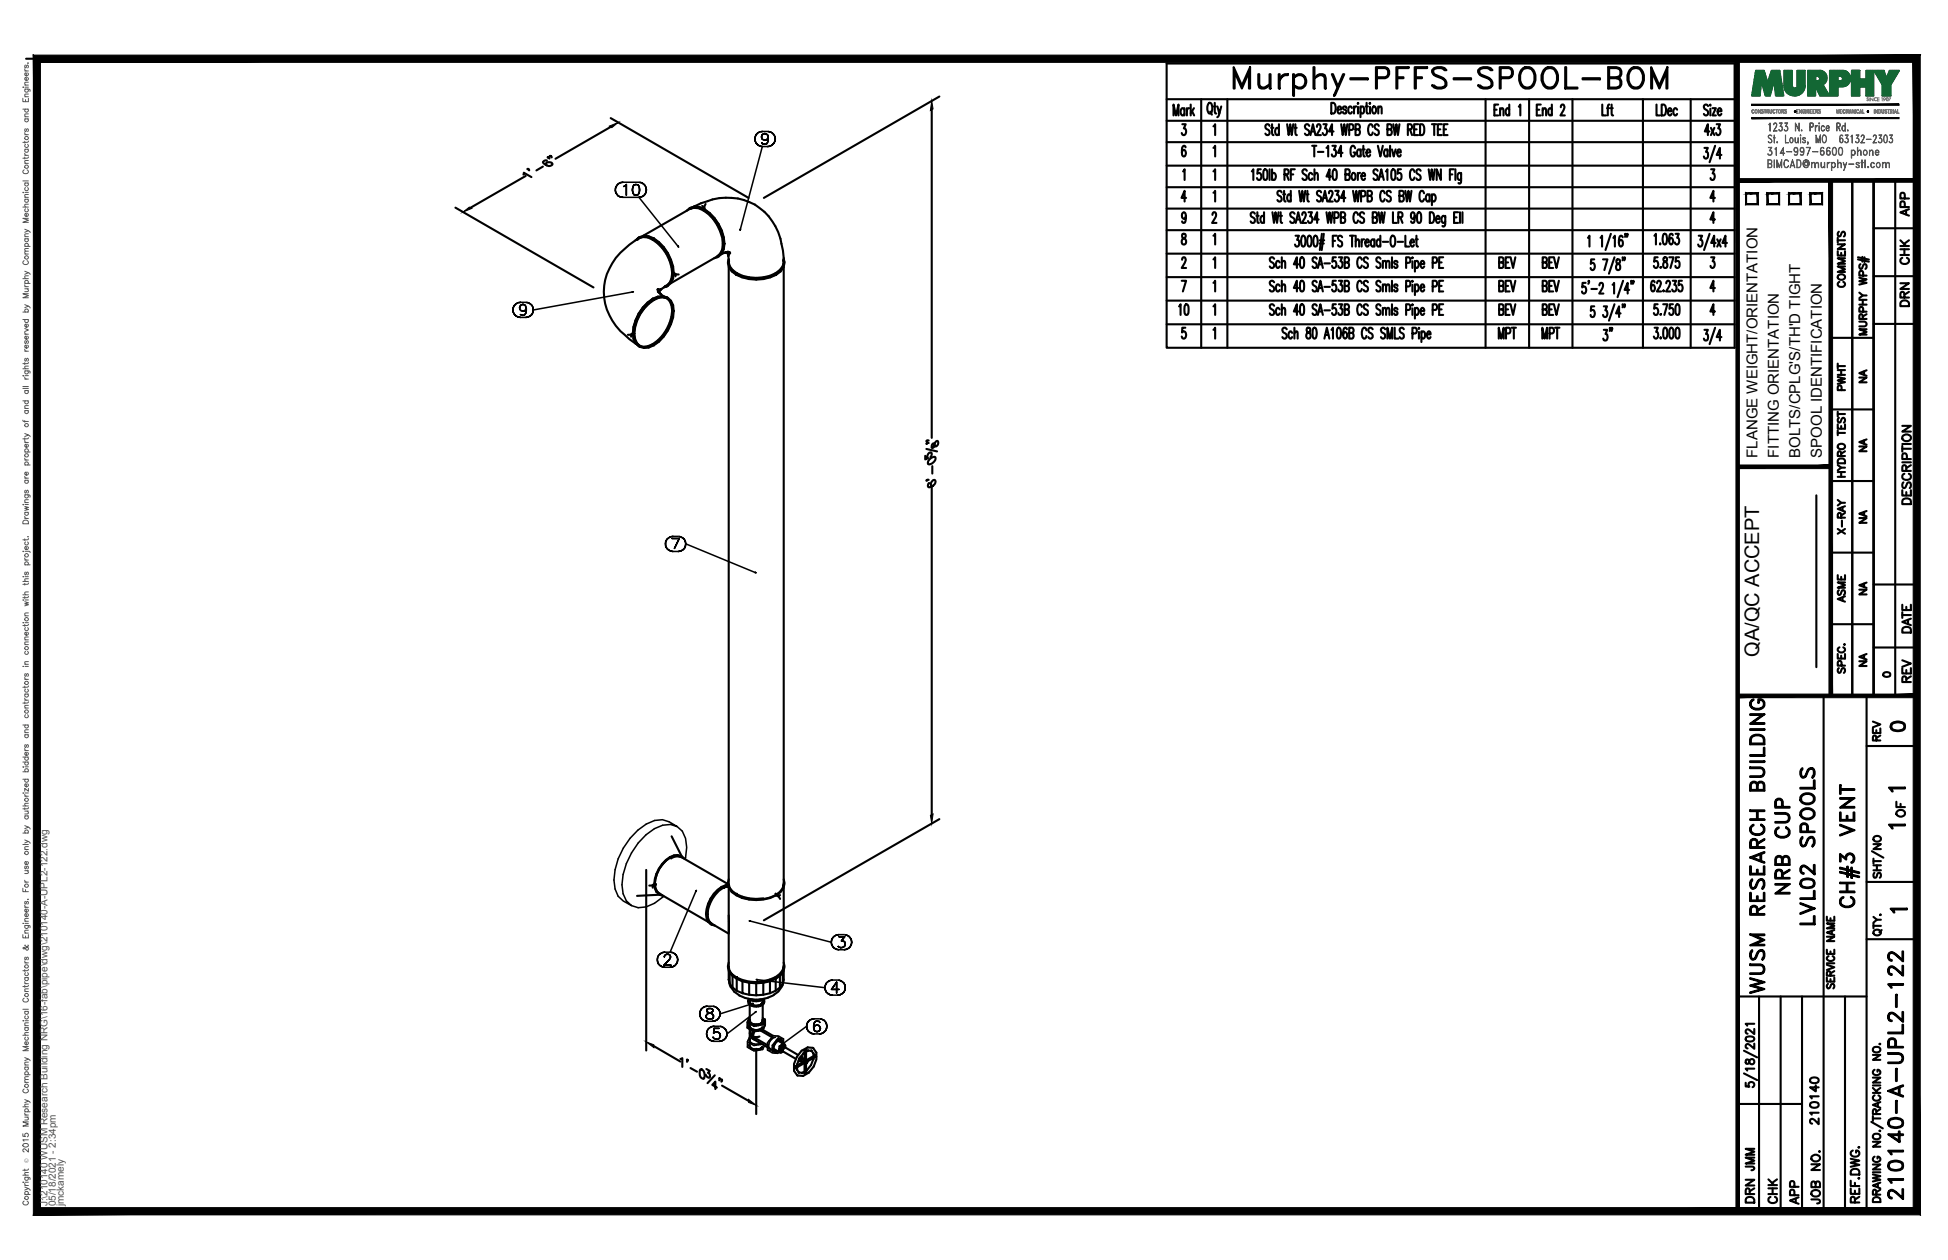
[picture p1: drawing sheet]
<svg xmlns="http://www.w3.org/2000/svg" width="432mm" height="279mm" viewBox="0 0 432 279" stroke-linecap="round" stroke-linejoin="round" font-family="sans-serif">
<defs><g id="words">
<text font-size="10.6" x="272.3" y="22.6">Murphy-PFFS-SPOOL-BOM</text>
<text font-size="7.9" x="413.1" y="202.5" transform="rotate(-90 413.1 202.5)">CH#3 VENT</text>
<g font-size="6.6">
<text x="397.6" y="199.3" transform="rotate(-90 397.6 199.3)">NRB CUP</text>
<text x="403.2" y="206" transform="rotate(-90 403.2 206)">LVL02 SPOOLS</text>
<text x="391.9" y="221.5" transform="rotate(-90 391.9 221.5)">WUSM RESEARCH BUILDING</text>
<text x="422.6" y="267.1" transform="rotate(-90 422.6 267.1)">210140-A-UPL2-122</text>
</g>
<g font-size="5.3">
<text x="260" y="70.9">10</text>
<text x="330.9" y="70.9">BEV</text>
<text x="358.4" y="76.9" transform="rotate(-90 358.4 76.9)">3&quot;</text>
<text x="417.7" y="163.3">0</text>
<text x="389.8" y="260.7" transform="rotate(-90 389.8 260.7)">JMM</text>
<text x="389.8" y="267.8" transform="rotate(-90 389.8 267.8)">DRN</text>
<text x="399.7" y="268.1" transform="rotate(-90 399.7 268.1)">APP</text>
</g>
<g font-size="4.9">
<text x="424" y="49" transform="rotate(-90 424 49)">APP</text>
<text x="424" y="59.6" transform="rotate(-90 424 59.6)">CHK</text>
<text x="409.9" y="64.9" transform="rotate(-90 409.9 64.9)">COMMENTS</text>
<text x="424" y="69.1" transform="rotate(-90 424 69.1)">DRN</text>
<text x="409.9" y="87.8" transform="rotate(-90 409.9 87.8)">PWHT</text>
<text x="424.4" y="112.9" transform="rotate(-90 424.4 112.9)">DESCRIPTION</text>
<text x="409.9" y="119.6" transform="rotate(-90 409.9 119.6)">X-RAY</text>
<text x="409.9" y="134.8" transform="rotate(-90 409.9 134.8)">ASME</text>
<text x="424.4" y="141.5" transform="rotate(-90 424.4 141.5)">DATE</text>
<text x="424.4" y="152.4" transform="rotate(-90 424.4 152.4)">REV</text>
<text x="417.7" y="165.5" transform="rotate(-90 417.7 165.5)">REV</text>
<text x="423" y="182.4" transform="rotate(-90 423 182.4)">OF</text>
<text x="403.9" y="250.5" transform="rotate(-90 403.9 250.5)">210140</text>
<text x="394.8" y="268.1" transform="rotate(-90 394.8 268.1)">CHK</text>
<text x="404.3" y="268.1" transform="rotate(-90 404.3 268.1)">JOB NO.</text>
</g>
<g font-size="4.4">
<text x="414.5" y="86.1" transform="rotate(-90 414.5 86.1)">NA</text>
<text x="414.5" y="101.2" transform="rotate(-90 414.5 101.2)">NA</text>
<text x="414.5" y="117.1" transform="rotate(-90 414.5 117.1)">NA</text>
<text x="414.5" y="133" transform="rotate(-90 414.5 133)">NA</text>
<text x="389.9" y="145.7" transform="rotate(-90 389.9 145.7)">QA/QC ACCEPT</text>
<text x="414.5" y="148.9" transform="rotate(-90 414.5 148.9)">NA</text>
</g>
<text font-size="4" x="416.3" y="151.3">0</text>
<g font-size="3.5">
<text x="417.3" y="176.7">1</text>
<text x="417.3" y="184.9">1</text>
<text x="417.7" y="203.6">1</text>
</g>
<g font-size="3.3">
<text x="389.5" y="101.5" transform="rotate(-90 389.5 101.5)">FLANGE WEIGHT/ORIENTATION</text>
<text x="394.3" y="101.5" transform="rotate(-90 394.3 101.5)">FITTING ORIENTATION</text>
<text x="399.1" y="101.5" transform="rotate(-90 399.1 101.5)">BOLTS/CPLG'S/TH'D TIGHT</text>
<text x="403.8" y="101.5" transform="rotate(-90 403.8 101.5)">SPOOL IDENTIFICATION</text>
</g>
<g font-size="2.2" fill="#545454">
<text x="10.5" y="267.5" transform="rotate(-90 10.5 267.5)">J:\210140 WUSM Research Building NRG\16-fab\pipe\dwg\210140-A-UPL2-122.dwg</text>
<text x="12.4" y="267.5" transform="rotate(-90 12.4 267.5)">05/18/2021 - 2:34pm</text>
<text x="14.1" y="267.4" transform="rotate(-90 14.1 267.4)">jmckamely</text>
</g>
<text font-size="1.3" fill="#545454" x="6.3" y="257.9" transform="rotate(-90 6.3 257.9)">Ó</text>
</g></defs>
<!-- layer: HP-LPR-PIPE -->
<g fill="none" stroke="#000" stroke-width=".47">
<path d="M141.3 53.1l.5-.5-.8 .6M141.8 52.6a2.96 2.96 0 0 1 3.1 .4v-.1a9.3 9.3 0 0 1 4.3 8.9l-.5 .9-.6 .7M142.3 52.5l-.4 .2a3.7 3.7 0 0 1 4.1 1.1 8.9 8.9 0 0 1 3.1 7.9l-.4 .9-.7 .6 .4-.2M142.5 52.3l10.4-6a3.7 3.7 0 0 1 4.1 1.2 9.1 9.1 0 0 1 3.1 7.8l-.5 .9-.7 .7-10.3 6M144.7 53v.2v-.2M152.2 46.7a2.73 2.73 0 0 1 4-.2v-.1a9.8 9.8 0 0 1 4.4 7.6 2.84 2.84 0 0 1-2.3 3.3M152.8 46.2a3.8 3.8 0 0 1 4.2 1.2M153.7 45.8a15 15 0 0 1 11.2-1.4 12.1 12.1 0 0 1 8.3 9.6l.4 1.6 .1 2.5-.1-.4a2.51 2.51 0 0 1-1.7 2.9 8.9 8.9 0 0 1-9.5-.8l-.7-.8-.3-2.3M154 46l-.9 .2 .4-.2M154 46l-1 .3M154 46h1.1l1.1 .5M155.6 45.7l.3 .1v.8"/>
<path d="M155.9 46.6v-.1v.1M156.2 46.5l1.1 .8M156.4 45.2l-.2 .5v.8M157.3 47.3l1 1.1 .9 1.3M159.2 49.7a7.7 7.7 0 0 1 1.1 5.4l-.4 1-.7 .7M159.6 56.5l-.5 .3M160.2 54.1l.1 .1-.1-.1M160.5 56.1l.9-.3-.9 .3M160.5 56.1l-.7 .3M160.6 54h-.1h.1M161.2 56l.3 .8-.1-.5M161.2 56l.4 .5-.3-.5"/>
<path d="M161.3 56h.5l-1.4 .1M161.4 56l.3 .3-.4-.3 .6 .1-.4-.1M161.5 58.8v-.4l.2 .9 .7 .8 .9 .8M161.5 59.1v136.6M161.5 57.6l-.1 .8M173.7 57.3a2.8 2.8 0 0 1-1.7 3.6 9.3 9.3 0 0 1-9.8-.7 2.46 2.46 0 0 1-.7-2.8M173.7 58.8v-.4l-.2 .9-.6 .8-1 .8h.1a11.8 11.8 0 0 1-5.9 .9l-1.5-.4-1.3-.5M173.7 59.1v136.6M140.3 73.9l.1-.1-.1 .1M140.4 73.8l-.7 .4h-.5M140.6 74l-.7 .4v.3M141 76l.6 .6-.3-.2"/>
<path d="M141 76a2.6 2.6 0 0 0 3.7 .3M141.6 69.6a7.8 7.8 0 0 0-1.1 5.4l.5 1M144.7 66.2a2.98 2.98 0 0 1 3.4-.1 3.9 3.9 0 0 0-4.3 1.1 9 9 0 0 0-3.1 8.1l.4 .9 .7 .7a3 3 0 0 1-1.5-3M144.7 66.2v.2v-.2M144.7 66.2a9.6 9.6 0 0 0-4.4 7.7M144.7 76.3v.1M144.9 66.5a9.4 9.4 0 0 0-4.3 7.5h-.1h.1a2.63 2.63 0 0 0 1.3 2.7 2.63 2.63 0 0 0 3-.3M144.9 66.5v-.1v.1M144.9 66.5a2.58 2.58 0 0 1 3.1-.3 2.58 2.58 0 0 1 1.2 2.8 9.4 9.4 0 0 1-4.3 7.4M144.9 76.6l-1.1 .5-1.1 .1-.9-.3M144.9 76.4v.2M145.8 65.9a2.28 2.28 0 0 1 3 1.8 8.9 8.9 0 0 1-4.1 8.6"/>
<path d="M145.8 65.9a8.2 8.2 0 0 0-4.2 3.7M145.8 64.7l1.3 1M145.9 64.5v-.4l.1 .5 .1-.5-.1 .4M146.2 64.4l.5-.4-.6 .7 .2-.5-.3 .5-.3-.5 .9 1.1M146.6 64.1l1.1-.7h-.2a2.71 2.71 0 0 0 1.5-2.8 9.1 9.1 0 0 0-5.4-8h-1.1l-.9 .2-.3 .3 .3-.3a15.4 15.4 0 0 0-7.5 9.3 12.2 12.2 0 0 0 4.3 12.1l1.1 1 1.5 1M147.3 65.9l.4 .2-.9-.3-1 .1M147.3 63.6l.8-.2-1 .3M148.1 66.1l.6 .6a5.8 5.8 0 0 1 0 5.1 9.5 9.5 0 0 1-3.8 4.8M149 60.6l.7 .4v.3M149.1 68.8l-.1 .1 .1-.1M149.1 60.6h-.1h.1M149.2 69l.1-.1-.1 .1"/>
<path d="M149.2 60.4l.1 .1-.1-.1M149.2 60.4l.7 .5h.5M163.2 60.6h.1h-.1M163.3 60.9h-.1h.1M172 60.6h-.1h.1M145.1 196h-.1h.1M145.1 196l-.7 .4h-.5M145.3 196.2l.1-.1-.1 .1M145.4 196.1l-.7 .4v.3M146 198.3l.8 .2M146.2 198.4l-5 .3M146.4 198.3l10.6 6.1"/>
<path d="M146.5 198.4h-.2M146.8 191.7a6.7 6.7 0 0 0-1.5 5.2l.3 .7 .7 .6a2.15 2.15 0 0 1-1.2-2.2 7.4 7.4 0 0 1 1.7-4.3zM147.6 190.8a2.71 2.71 0 0 1 3.4-.7 2.02 2.02 0 0 0-2.5 .1l-1.7 1.5zM148.7 190.3l.9-.4h.8l.7 .2 10.3 5.9M148.7 190.2v.1v-.1M148.9 185.4l2.2 4.5M151.2 190l.1 .2M151.8 190.4a2.2 2.2 0 0 0-3.3-.2v-.1a7.3 7.3 0 0 0-3.4 6.9 2.25 2.25 0 0 0 1.9 1.7M160.2 196.9l.9-.3a6.8 6.8 0 0 0-4.1 7.1l.3 .7 .5 .5 3.7 2.1M160.2 196.8v.1v-.1M161.1 196.6l.4-.1-.4 .1M161.4 195.7l.2 1 .8 1.1 .8 .7a10.2 10.2 0 0 0 8.7 0"/>
<path d="M161.4 196.4a6 6 0 0 0-4.7 5.1 2.93 2.93 0 0 0 .9 3.3l-.4-.3M161.4 196.2l-.5 .1-.9 .5v-.1a7.3 7.3 0 0 0-3.4 7l.4 .7M161.5 195l-.1 1M161.5 196.5v-.5l.2 .9M161.5 196.8v17.4M162.2 197.5a8.5 8.5 0 0 0 7 1.7M163.3 198.2l-.1 .1 .1-.1M171.9 198.2l.1 .1-.1-.1M171.9 198.5l.8 .4 .2 .4M171.9 198.2l.8 .4 .2-.1M173.7 195.9v.1M173.7 196.5v-.5l-.2 .9-.6 .9-1 .7"/>
<path d="M173.7 195a2.71 2.71 0 0 1-1.8 3.5h.1a9.4 9.4 0 0 1-9.8-.7l-.6-.9-.2-.9M173.7 196.8v17.4l-.2 .9-.6 .8-1 .7M156.6 202.6l-.1 .1 .1-.1M156.7 202.8l.2-.1-.2 .1M157 204.4l.5 .5 1 .4M157.5 204.9l.7 .2M157.6 204.8h.1M161.4 214.2a3.9 3.9 0 0 0 3.1 3.1l1.5 .4 1.6 .1 1.6-.1M161.5 203v3.9M161.5 213.4a2.75 2.75 0 0 0 1.7 3.6 9.7 9.7 0 0 0 8.8 0l-.1-.1a2.71 2.71 0 0 0 1.8-3.5M161.5 214.4v.5M161.5 215.2v2"/>
<path d="M161.5 217.2l.2 .9M161.5 214.4l.2 1M161.6 214.3l-.1 .1M161.7 215.4v2.7l.7 .9M161.7 215.4l.7 .8M162.4 216.2v2.8l.9 .7M162.4 216.2l.9 .7M163.3 216.9v2.8l1.3 .5M163.3 216.6l-.1 .1 .1-.1M163.3 216.9l1.3 .6M164.6 217.5v2.7l1.5 .4M164.6 217.5l1.5 .3"/>
<path d="M166.1 217.8v2.8l1.5 .1M166.1 217.8l1.5 .2M170.7 217.5l-1.5 .3v2.8M171.9 216.9l-1.2 .6v2.7M171.9 216.6l.1 .1-.1-.1M171.9 216.6l-1.2 .6-1.5 .4-1.6 .1M172.9 216.2l-1 .7v2.8M173.5 215.4l-.6 .8v2.8M173.5 215.4v2.7M173.7 214.3v.1M173.7 215.2a7.8 7.8 0 0 1-.4 3.6 6.2 6.2 0 0 1-5.7 2.9 6.1 6.1 0 0 1-5.8-3.2l-.3-1.3M173.7 217.2a3.8 3.8 0 0 1-3 3l-1.5 .4-1.6 .1v-2.7l1.6-.2"/>
<path d="M173.7 214.9v-.5l-.2 1M165.9 221.5v.7v-.3M165.9 227.3l-.2 .6M166.1 221.5a2.54 2.54 0 0 0 3 0M166.2 226.4l.1-.2v.4M166.2 228.2v.9l.2-.3M166.2 222.2l.2 .4M166.2 227.6a1.69 1.69 0 0 0 2.8 .2M166.2 226.4l.1 .2M166.2 225.5l-.5 1.2M166.2 226.4v.6M166.3 226.6a1.76 1.76 0 0 0 2.7 0"/>
<path d="M166.4 222.6l-.2-.4v-.6v6a1.69 1.69 0 0 0 2.8 .2M166.4 222.6l.8 .4h.8h-.8zM166.6 229.7l-.4-.6v2.8a1.75 1.75 0 0 0 2.8 .2M166.6 229.7l.3 .7 4.8 2.8-.1-.2a1.97 1.97 0 0 1 .8-2.3M166.6 229.7l1 .3 .7-.1M166.7 221.6a2.04 2.04 0 0 0 1.9 0M166.9 230.4h.5M166.9 229.3v.5zM166.9 229.8l.1 .1M167 229.9l3.1 1.9M167 228.6l-.4 1.1M167 229.9l.1 .1"/>
<path d="M167.1 230h.1M167.2 228.7l-.3 .6M168.3 222.9l-.3 .1 .3-.1M168.6 222.8l-.3 .1 .3-.1M168.6 228.5l2.5 1.5M168.9 222.6l-.3 .2 .3-.2M169 222.4l-.1 .2 .1-.2M169.1 222.2l-.1 .2 .1-.8v5.3v-.5l-.1 .2M169.1 226.4l-.1-.2v.4M169.1 228.4v.1M169.1 225.7l.5 .4M169.1 228.4l2.3 1.3"/>
<path d="M169.3 221.9a1.08 1.08 0 0 1-1.2 1.3l-1.4-.1a1.03 1.03 0 0 1-.8-.9M169.3 227.1l.3 .2M169.4 221.5v.7M169.6 226.1l-.5 1.1-1 .2a1.32 1.32 0 0 1-1.7-.3l-.7-.4v1.2l.7 .4a1.4 1.4 0 0 0 1.7 .3l1-.2M169.6 227.3l-.5 1.1M169.6 226.1v1.2M172.4 230.3l.7 .4h-.7M172.4 230.7l1.5 .9M173 232.8v-.2l.1 .3M173.1 232.9l3.3 1.9M173.3 230.8l.1 .6zM173.3 230.8a1.19 1.19 0 0 0-1.7 1l-.2 .4a.69 .69 0 0 0 .2 .9 .69 .69 0 0 0 .9 0l-.8 .1"/>
<path d="M173.5 232a.43 .43 0 0 1 .2 .4 .43 .43 0 0 1-.2 .4M173.5 232l-.5 .6M173.5 232h.1M173.6 233.1l-.4 .3h-.3M173.6 232a.56 .56 0 0 1 0 .6 .56 .56 0 0 1-.5 .3M173.6 232l3.3 2M173.9 231.6a1.16 1.16 0 0 0-1 1.8l-1.5-.9M173.9 231.6l.2 .8M176 236.6h.1M176 236.7h.1M176.1 236.8h.1M176.2 236.8h.1"/>
<path d="M176.3 236.8h.1M176.3 236.5h.1M176.4 236.6l.1 .1M176.4 236.5v.1M176.4 236.8h.1M176.5 236.8h-.1M176.5 236.7v.1M176.5 236.8h.1M176.6 236.5h-.3l-.3 .1M176.6 236.6h.1M176.7 236.6h.1M176.7 236.7h.1"/>
<path d="M176.7 236.7l-.1 .1M177 235.1l.2 .2a.54 .54 0 0 1 .1-.6 .54 .54 0 0 1 .5-.2 .65 .65 0 0 1-.6 .8M177.3 235.1v-.2v.2M177.3 235.1l1.2 .8 .1-.5M177.5 234.3l.2 .1M177.6 235.1h-.3M177.6 234.6l.1 .2-.1 .3 .1-.3v-.2M177.7 233l1.3-.7 1.2 .1 .7 1a4.6 4.6 0 0 1-2.9 5.2l-1.3-.2-.7-1a4.7 4.7 0 0 1 1.7-4.4zM177.7 234.6l1.2 .7-.3 .1M177.7 234.6h-.2l-.2 .3M178.2 233.5l1-.6h-.1l.8 .1 .5 .7-.1 1.1-.5 1.4-1 1.1-1 .6h.1l-.9-.1 .2 .1-.6-.7 .1-1.2 .5-1.3zM178.3 235.4l.1-2.5h.3v2.5"/>
<path d="M178.3 235.4h.1M178.3 235.5h.1M178.3 232.9v.1M178.3 237.9h.4M178.4 235.3l-2.1 1.2-.1 .2 .2 .1 2.1-1.2M178.4 235.3v.1M178.4 235.4h.1M178.4 235.3l2.2-1.3 .1 .3-2.1 1.3M178.4 235.3h.1M178.4 235.4l.1 .2M178.4 235.5h.1M178.4 235.5h.2"/>
<path d="M178.5 235.3h.1M178.5 235.5h.1M178.5 235.3l-.2 .1M178.5 235.6h.1M178.5 235.3l.1 .1M178.5 235.4h.1M178.6 235.6h.1M178.6 235.4h.1M178.6 235.5v.1M178.6 235.4v.1M178.7 235.4l-.1 2.6-.3-.1v-2.4M178.7 235.4h.1"/>
<path d="M178.7 232.9l-.4 .1M178.7 235.4l-.1 .1M178.9 235.3l-.1 .4-.3 .2M180.6 234l.1 .3M180.6 234.2v.1"/>
</g>
<g fill="none" stroke="#000" stroke-width=".34">
<path d="M167.3 30.8l.1 .5-.1-.5M167.4 30.3l-.1 .5 .1-.5M167.4 31.3l.2 .5-.2-.5M167.6 29.8l-.2 .5 .2-.5M167.6 31.8l.4 .4-.4-.4M168 29.4l-.4 .4 .4-.4M168 32.2l.5 .2-.5-.2M168.5 29.2l-.5 .2 .5-.2M168.5 32.4l.5 .1-.5-.1M168.8 30.4v-.1v.1M168.8 30.3l.1-.3-.1 .3M168.9 30.8l-.1-.4 .1 .4"/>
<path d="M168.9 30l.2-.3-.2 .3M169 29.2h-.5h.5M169 29.2h1.2M169 31.9l-.1-.2 .1 .2M169.1 31l-.2-.2 .2 .2M169.1 29.7l.4-.1-.4 .1M169.4 32l-.4-.1 .4 .1M169.5 31.1l-.4-.1 .4 .1M169.5 29.6h.1M169.6 32h-.2h.2M169.6 31.1h.1M169.6 29.6l.3 .1-.3-.1"/>
<path d="M169.9 31l-.3 .1 .3-.1M169.9 31.9l-.3 .1 .3-.1M169.9 29.7l.3 .3-.3-.3M170.2 30.8l-.3 .2 .3-.2M170.2 31.6l-.3 .3 .3-.3M170.2 30v.8zM170.2 32.5l.5-.1-.5 .1M170.2 32.5h-1.2l-4.9 18.3M170.3 31l-.1 .6 .1-.6M170.3 30.4v.6v-.6M170.7 29.2h-.5h.5M170.7 32.4l.4-.2-.4 .2"/>
<path d="M171.1 29.4l-.4-.2 .4 .2M171.1 32.2l.4-.4-.4 .4M171.5 29.8l-.4-.4 .4 .4M171.5 31.8l.3-.5-.3 .5M171.8 30.3l-.3-.5 .3 .5M171.8 31.3l.1-.5-.1 .5M171.9 30.8l-.1-.5 .1 .5M136.4 42.1l.1 .5-.1-.5M136.5 41.6l-.1 .5 .1-.5M136.5 42.6l.2 .5-.2-.5M136.7 41.1l-.2 .5 .2-.5M136.7 43.1l.4 .4-.4-.4"/>
<path d="M137.1 40.8l-.4 .3 .4-.3M137.1 43.5l.4 .2-.4-.2M137.5 40.5l-.4 .3 .4-.3M137.5 43.7l.6 .1-.6-.1M138.1 40.4l-.6 .1 .6-.1M138.1 43.8h3.5M138.1 40.4h3.5M138.2 41.3h.3h-.3M138.5 41.3l.3-.4-.3 .4M138.8 40.9v2.4v-2.4M140.2 41.9v.4v-.4M140.2 42.3l.1 .5-.1-.5"/>
<path d="M140.3 41.3l-.1 .6 .1-.6M140.3 42.8l.2 .4-.2-.4M140.5 41l-.2 .3 .2-.3M140.5 43.2l.4 .1-.4-.1M140.9 40.9l-.4 .1 .4-.1M140.9 43.3h.2h-.2M141.1 40.9h-.2h.2M141.1 43.3l.3-.1-.3 .1M141.4 41l-.3-.1 .3 .1M141.4 43.2l.3-.4-.3 .4M141.6 43.8l.5-.1-.5 .1M141.6 43.8l8.7 10.8"/>
<path d="M141.7 41.3l-.3-.3 .3 .3M141.7 42.8l.1-.5-.1 .5M141.7 41.3l.1 1zM142.1 40.5l-.5-.1 .5 .1M142.1 43.7l.5-.2-.5 .2M142.6 40.8l-.5-.3 .5 .3M142.6 43.5l.4-.4-.4 .4M143 41.1l-.4-.3 .4 .3M143 43.1l.2-.5-.2 .5M143.2 41.6l-.2-.5 .2 .5M143.2 42.6l.1-.5-.1 .5M143.3 42.1l-.1-.5 .1 .5"/>
<path d="M150.2 54.6h.1l.1 .2zM164.1 50.8l-.1 .3zM113.7 68.7l.1 .5-.1-.5M113.8 68.2l-.1 .5 .1-.5M113.8 69.2l.2 .5-.2-.5M114 67.7l-.2 .5 .2-.5M114 69.7l.4 .3-.4-.3M114.4 67.4l-.4 .3 .4-.3M114.4 70l.4 .3-.4-.3M114.8 67.1l-.4 .3 .4-.3M114.8 70.3l.6 .1-.6-.1M115.2 68.3h.1"/>
<path d="M115.2 68.2l.1-.3-.1 .3M115.3 68.7l-.1-.4 .1 .4M115.3 67.9l.2-.3-.2 .3M115.4 67l-.6 .1 .6-.1M115.4 69.8l-.1-.2 .1 .2M115.4 70.4h1.2M115.4 67h1.2M115.5 68.9l-.2-.2 .2 .2M115.5 67.6l.4-.1-.4 .1M115.7 69.9l-.3-.1 .3 .1M115.9 69l-.4-.1 .4 .1M115.9 67.5h.1h-.1"/>
<path d="M116 69.9h-.3h.3M116 69h-.1h.1M116 67.5l.3 .1-.3-.1M116.3 68.9l-.3 .1 .3-.1M116.3 69.8l-.3 .1 .3-.1M116.3 67.6l.2 .3-.2-.3M116.5 68.7l-.2 .2 .2-.2M116.5 69.5l-.2 .3 .2-.3M116.5 67.9l.2 .4-.2 .4 .2-.4zM116.6 70.4l.5-.1-.5 .1M116.7 68.9l-.2 .6 .2-.6M116.7 68.3v.6v-.6"/>
<path d="M117.1 67.1l-.5-.1 .5 .1M117.1 70.3l.4-.3-.4 .3M117.5 67.4l-.4-.3 .4 .3M117.5 70l.4-.3-.4 .3M117.9 67.7l-.4-.3 .4 .3M117.9 69.7l.2-.5-.2 .5M118.1 68.2l-.2-.5 .2 .5M118.1 69.2l.1-.5-.1 .5M118.2 68.7l-.1-.5 .1 .5M140.2 64.7h.2zM140.2 64.8l-22 3.9M147.8 119.6l-.2 .5 .2-.5"/>
<path d="M148.2 119.3l-.4 .3 .4-.3M148.7 119l-.5 .3 .5-.3M149 119.4h1.6h-1.6M149.2 118.9l-.5 .1 .5-.1M149.2 118.9h1.2M150.6 119.4l-1.2 2.4 1.2-2.4M150.9 119l-.5-.1 .5 .1M151.3 119.3l-.4-.3 .4 .3M151.7 119.6l-.4-.3 .4 .3M147.5 120.6l.1 .5-.1-.5M147.6 120.1l-.1 .5 .1-.5M147.6 121.1l.2 .5-.2-.5"/>
<path d="M147.8 121.6l.4 .3-.4-.3M148.2 121.9l.5 .3-.5-.3M148.7 122.2l.5 .1-.5-.1M149.2 122.3h1.2M150.4 122.3l.5-.1-.5 .1M150.9 122.2l.4-.3-.4 .3M151.3 121.9l.4-.3-.4 .3M151.7 121.6l.2-.5-.2 .5M151.9 120.1l-.2-.5 .2 .5M151.9 121.1l.1-.5-.1 .5M152 120.6l-.1-.5 .1 .5M152 120.6l15.4 6.3"/>
<path d="M167.4 126.9l.2 .1zM141.4 184.1l1.8-1.4a5.3 5.3 0 0 1 6.9 .6l-1.5-.5a9.2 9.2 0 0 0-7.1 4.1 16 16 0 0 0-3.6 9.3l.2 2 .7 1.6 1.2 1a5.3 5.3 0 0 1-3.9-5.7 15.5 15.5 0 0 1 5.3-11zM147.1 198.7a8.1 8.1 0 0 1-5.6 2.6l-1.5-.5M150.1 183.3l1.1 1a8.2 8.2 0 0 1 .7 6.2M154.2 197.6l-5.7 13.5h-1.2M154.4 197.4l-.2 .2zM145.7 212.8l.1 .5-.1-.5M145.8 212.3l-.1 .5 .1-.5M145.8 213.3l.2 .5-.2-.5M146 211.8l-.2 .5 .2-.5M146 213.8l.4 .4-.4-.4M146.4 211.5l-.4 .3 .4-.3"/>
<path d="M146.4 214.2l.4 .2-.4-.2M146.8 211.2l-.4 .3 .4-.3M146.8 214.4l.5 .1-.5-.1M147.2 214h1.5h-1.5M147.3 212.2v-.1v.1M147.3 212.1l.1-.2-.1 .2M147.3 211.1l-.5 .1 .5-.1M147.3 214.5h1.2M147.4 211.9l.1-.2-.1 .2M147.5 211.7l.2-.1-.2 .1M147.7 211.6h.5h-.5M148.2 211.6l.2 .1-.2-.1"/>
<path d="M148.3 212.9l-1.1 1.1 1.1-1.1M148.4 211.7l.1 .2-.1-.2M148.5 212.5l-.2 .4 .2-.4M148.5 211.9l.1 .2-.1-.2M148.5 214.5l.6-.1-.6 .1M148.6 212.3l-.1 .2 .1-.2M148.6 212.1v.2v-.2M149.1 211.2l-.6-.1 .6 .1M149.1 214.4l.4-.2-.4 .2M149.5 211.5l-.4-.3 .4 .3M149.5 214.2l.4-.4-.4 .4M149.9 211.8l-.4-.3 .4 .3"/>
<path d="M149.9 213.8l.2-.5-.2 .5M150.1 212.3l-.2-.5 .2 .5M150.1 213.3l.1-.5-.1 .5M150.2 212.8l-.1-.5 .1 .5M166.1 204.2l.2 .1zM166.3 204.2l18 4.7M167.6 217.2l.3 .1zM167.9 217.2l15 1.8M182.9 219l.1 .5-.1-.5M183 218.5l-.1 .5 .1-.5M183 219.5l.2 .5-.2-.5M183.2 218l-.2 .5 .2-.5"/>
<path d="M183.2 220l.3 .3-.3-.3M183.5 217.7l-.3 .3 .3-.3M184 217.4l-.5 .3 .5-.3M184.3 208.9v.6v-.6M184.3 219.4h1.7h-1.7M184.3 208.4v.5v-.5M184.3 209.5l.3 .4-.3-.4M184.5 217.3l-.5 .1 .5-.1M184.5 217.3h1.2M184.6 207.9l-.3 .5 .3-.5M184.6 209.9l.3 .4-.3-.4M184.9 207.6l-.3 .3 .3-.3"/>
<path d="M184.9 210.3l.5 .2-.5-.2M185.4 207.3l-.5 .3 .5-.3M185.4 210.5l.5 .1-.5-.1M185.4 217.8l-1.1 1.6 1.1-1.6M185.4 217.8v2.4v-2.4M185.7 209.7l.3 .3zM185.9 207.2l-.5 .1 .5-.1M185.9 210.6h1.2M185.9 207.2h1.2M186 207.7h1.2h-1.2M186 210l.6 .1zM186.2 217.4l-.5-.1 .5 .1"/>
<path d="M186.5 208.6h.4h-.4M186.7 217.7l-.5-.3 .5 .3M186.9 208.6l.2 .2-.2-.2M187 210l-.4 .1 .4-.1M187.1 218l-.4-.3 .4 .3M187.1 220l.2-.5-.2 .5M187.1 208.8l.1 .1-.1-.1M187.1 210.6l.5-.1-.5 .1M187.2 207.7l-.7 .9 .7-.9M187.2 209.8l-.2 .2 .2-.2M187.2 208.9l.1 .3-.1-.3M187.3 209.2l-.1 .6z"/>
<path d="M187.3 218.5l-.2-.5 .2 .5M187.3 219.5l.1-.5-.1 .5M187.4 219l-.1-.5 .1 .5M187.6 207.3l-.5-.1 .5 .1M187.6 210.5l.5-.2-.5 .2M188.1 207.6l-.5-.3 .5 .3M188.1 210.3l.4-.4-.4 .4M188.5 207.9l-.4-.3 .4 .3M188.5 209.9l.2-.4-.2 .4M188.7 208.4l-.2-.5 .2 .5M188.7 209.5l.1-.6-.1 .6M188.8 208.9l-.1-.5 .1 .5"/>
<path d="M155.1 224.8l.1 .5-.1-.5M155.2 224.3l-.1 .5 .1-.5M155.2 225.3l.2 .5-.2-.5M155.4 223.8l-.2 .5 .2-.5M155.4 225.8l.4 .4-.4-.4M155.8 223.5l-.4 .3 .4-.3M155.8 226.2l.4 .2-.4-.2M156.2 223.2l-.4 .3 .4-.3M156.2 226.4l.5 .1-.5-.1M156.5 225.5v-.3v.3M156.5 225.2l.2-.2-.2 .2M156.6 229.3l.1 .5-.1-.5"/>
<path d="M156.7 225.8l-.2-.3 .2 .3M156.7 224v.2v-.2M156.7 224.2l.1 .2-.1-.2M156.7 225l.2-.2-.2 .2M156.7 228.7l-.1 .6 .1-.6M156.7 229.8l.2 .4-.2-.4M156.7 223.1l-.5 .1 .5-.1M156.7 226.5h1.2M156.7 223.1h1.2M156.8 223.7l-.1 .3 .1-.3M156.8 225.9l-.1-.1 .1 .1M156.8 224.4l.2 .1-.2-.1"/>
<path d="M156.9 224.8l.3-.2-.3 .2M156.9 228.2l-.2 .5 .2-.5M156.9 230.2l.4 .4-.4-.4M157 224.5l.5 .1-.5-.1M157.1 223.6l-.3 .1 .3-.1M157.1 226l-.3-.1 .3 .1M157.2 224.6l.5-.1-.5 .1M157.3 227.9l-.4 .3 .4-.3M157.3 230.6l.5 .2-.5-.2M157.5 224.6l.3 .2-.3-.2M157.6 226h-.5h.5M157.6 223.6h-.5h.5"/>
<path d="M157.7 224.5l.2-.1-.2 .1M157.8 227.7l-.5 .2 .5-.2M157.8 230.8l.5 .1-.5-.1M157.8 224.8l.2 .2-.2-.2M157.9 225.9l-.3 .1 .3-.1M157.9 223.7l-.3-.1 .3 .1M157.9 224.4l.1-.2-.1 .2M157.9 226.5l.5-.1-.5 .1M158 225.8l-.1 .1 .1-.1M158 224l-.1-.3 .1 .3M158 225l.1 .2-.1-.2M158 224.2v-.2v.2"/>
<path d="M158.1 225.5l-.1 .3 .1-.3M158.1 225.2v.3v-.3M158.2 230.2l-.1-.2 .1 .2M158.2 229.1l.1-.1-.1 .1M158.3 227.6l-.5 .1 .5-.1M158.3 230.9h1.2M158.3 227.6h1.2M158.3 228l-.1 1.1 .1-1.1M158.3 230.3l-.1-.1 .1 .1M158.3 229l.4-.2-.4 .2M158.4 223.2l-.5-.1 .5 .1M158.4 226.4l.5-.2-.5 .2"/>
<path d="M158.7 230.4l-.4-.1 .4 .1M158.7 228.8h.3h-.3M158.9 223.5l-.5-.3 .5 .3M158.9 226.2l.4-.4-.4 .4M159 230.4h-.3h.3M159 228.8l.3 .2-.3-.2M159.3 223.8l-.4-.3 .4 .3M159.3 225.8l.2-.5-.2 .5M159.3 230.3l-.3 .1 .3-.1M159.3 229l.2 .2-.2-.2M159.4 228h-1.1h1.1M159.5 230.9l.5-.1-.5 .1"/>
<path d="M159.5 224.3l-.2-.5 .2 .5M159.5 225.3l.1-.5-.1 .5M159.5 230.1l-.2 .2 .2-.2M159.5 229.2l.2 .3-.2-.3M159.6 224.8l-.1-.5 .1 .5M159.7 229.5l-.2 .6zM160 227.7l-.5-.1 .5 .1M160 230.8l.4-.2-.4 .2M160.4 227.9l-.4-.2 .4 .2M160.4 230.6l.4-.4-.4 .4M160.8 228.2l-.4-.3 .4 .3M160.8 230.2l.3-.4-.3 .4"/>
<path d="M161.1 228.7l-.3-.5 .3 .5M161.1 229.8v-.5v.5M161.1 229.3v-.6v.6M165.7 231l.7 .4a1.32 1.32 0 0 0 1.7 .3l.9-.2M166.2 229.9a3.4 3.4 0 0 0-.5 2.3l.2-.5M166.2 231.9l.2 .4 .5 .3 .7 .1M166.4 230.3a.77 .77 0 0 0 0 .9 .77 .77 0 0 0 .8 .3l1.4-.2M166.7 222.5h.3zM166.8 222.6l-7.2 2.2M167.4 224.4l.2-.1zM167.4 224.5l-6.3 4.8M169.5 231.8l-.4 .9-.6 .1a2.02 2.02 0 0 1-2.4-.4l-.4-.2"/>
<path d="M170.8 232.9h-.7a3.7 3.7 0 0 0 2.3 .7l.3-.4M171.6 232.6l-.1 .3M171.9 230a1.74 1.74 0 0 0-1.2 2.6M172.6 230.1v-.3l-1.2-.2-1.3 1.6v1.7M172.6 229.8l1.1 .6-1.3-.1-.3 .4-.9 1.1v1.7M172.6 230.7v.2M172.7 232.1l.2-.2zM173.7 230.4v1.1M178.8 227.6v.5v-.5M178.8 227.6l-5.9 4.3M178.8 227.1v.5v-.5M178.8 228.1l.3 .4-.3-.4"/>
<path d="M179.1 226.6l-.3 .5 .3-.5M179.1 228.5l.4 .4-.4-.4M179.5 226.2l-.4 .4 .4-.4M179.5 228.9l.4 .3-.4-.3M179.9 226l-.4 .2 .4-.2M179.9 229.2l.6 .1-.6-.1M180.4 227.4v.6v-.6M180.5 225.9l-.6 .1 .6-.1M180.5 229.3h1.1M180.5 225.9h1.1M180.5 226.9l-.1 .5 .1-.5M180.5 227.7l-.1 .3 .1 .4-.1-.4z"/>
<path d="M180.5 228.4l.2 .3-.2-.3M180.7 226.5l-.2 .4 .2-.4M180.7 227.4l-.2 .3 .2-.3M180.7 228.7l.3 .1-.3-.1M181 226.4l-.3 .1 .3-.1M181 227.3l-.3 .1 .3-.1M181 228.8h.2h-.2M181.2 227.3h-.2h.2M181.2 228.8l.3-.1-.3 .1M181.3 226.4h-.3h.3M181.5 227.4l-.3-.1 .3 .1M181.5 228.7l.2-.3-.2 .3"/>
<path d="M181.6 226.5l-.3-.1 .3 .1M181.6 229.3l.5-.1-.5 .1M181.7 227.7l-.2-.3 .2 .3M181.7 226.7l-.1-.2 .1 .2M181.7 228.4l.1-.3-.1 .3M181.7 227.7l.1 .4zM182.1 226l-.5-.1 .5 .1M182.1 229.2l.5-.3-.5 .3M182.6 226.2l-.5-.2 .5 .2M182.6 228.9l.4-.4-.4 .4M183 226.6l-.4-.4 .4 .4M183 228.5l.2-.4-.2 .4"/>
<path d="M183.2 227.1l-.2-.5 .2 .5M183.2 228.1l.1-.5-.1 .5M183.3 227.6l-.1-.5 .1 .5M183.5 220.3l.5 .3-.5-.3M184 220.6l.5 .1-.5-.1M184.5 220.7h1.2M185.7 220.7l.5-.1-.5 .1M186.2 220.6l.5-.3-.5 .3M186.7 220.3l.4-.3-.4 .3"/>
</g>
<g fill="#000">
<circle cx="166.2" cy="229.9" r=".17"/>
<circle cx="176.2" cy="236.5" r=".23"/>
<circle cx="176.3" cy="236.5" r=".23"/>
<circle cx="176.4" cy="236.8" r=".23"/>
<circle cx="176.5" cy="236.7" r=".23"/>
<circle cx="178.3" cy="232.9" r=".23"/>
<circle cx="178.3" cy="237.9" r=".23"/>
<circle cx="178.4" cy="235.3" r=".23"/>
<circle cx="178.5" cy="235.6" r=".23"/>
<circle cx="178.6" cy="235.6" r=".23"/>
<circle cx="178.6" cy="235.4" r=".23"/>
<circle cx="178.6" cy="237.9" r=".23"/>
<circle cx="178.6" cy="235.5" r=".23"/>
<circle cx="178.7" cy="232.9" r=".23"/>
<circle cx="178.7" cy="237.9" r=".23"/>
<circle cx="178.7" cy="235.4" r=".23"/>
<circle cx="180.6" cy="234" r=".23"/>
<circle cx="180.7" cy="234" r=".23"/>
<circle cx="180.7" cy="234.3" r=".23"/>
</g>
<!-- layer: PS-BDR -->
<g fill="#000" stroke="#000" stroke-width=".22">
<path d="M388.3 26.1v.2l32.6-.2zM388.3 26.3l32.6-.2v.2z"/>
<path d="M388.3 23.1v.3l32.6-.3zM388.3 23.4l32.6-.3v.3z"/>
<path d="M7.4 12.2v257.2l1.6-1.6zM7.4 12.2l1.6 1.6v254zM7.4 12.2l1.6 1.6 416.6-1.6zM9 13.8l416.6-1.6-1.5 1.6zM425.6 12.2l-1.5 1.6 1.5 255.6zM424.1 13.8l1.5 255.6-1.5-1.6zM7.4 269.4h418.2l-1.5-1.6zM9 267.8h415.1l-416.7 1.6z"/>
</g>
<!-- layer: PS-BDR-T -->
<g fill="none" stroke="#000" stroke-width=".47">
<path d="M415.3 40v114.3h-4.7v-114.2v114.2h-4.8v-114.2M387 42.9h2.6v2.4h-2.6zM391.8 42.9h2.6v2.4h-2.6zM396.6 42.9h2.5v2.4h-2.5zM401.3 42.9h2.6v2.4h-2.6zM411.8 57.5l2.5 .5M411.8 57.1l2.5 .5M412.4 58.6a.59 .59 0 0 0-.3 .5 .59 .59 0 0 0 .4 .5l.3-.1 .3-.8 .4-.1a.64 .64 0 0 1 0 1M412.8 57v1M413.3 57.1v1M405.8 74.9h9.5M412.1 71.3l1.4 .1a.52 .52 0 0 1 .2 .6 .52 .52 0 0 1-.4 .4h-1.2"/>
<path d="M412.1 61.6l1.7 .4-1.7 .3 1.7 .4-1.7 .4M412.1 67.5h1.7M412.1 66.5h1.7M412.1 64.9l.8 .6M412.9 70.7l-.1-.9-.4-.1-.3 .3v.7h1.7M412.9 66.5v1M413 69.1l-.1-.9-.5-.1-.3 .3v.7h1.7M413 61.1l-.1-.9-.5-.1-.3 .3v.7h1.7M413.8 73h-1.7l1.7 .6-1.7 .6h1.7M413.8 65.5h-.9l-.8 .6M413.8 69.7l-.9 .5M405.8 90.8h9.5"/>
<path d="M407.4 94.1v1h1.6v-1M407.4 96h1.6M407.4 91.3v1.1M407.4 95.4v1.1M407.4 91.8h1.6M407.4 98.7a.79 .79 0 0 1 1-.3 .79 .79 0 0 1 .5 .9 .78 .78 0 0 1-1 .3 .78 .78 0 0 1-.5-.9zM407.6 92.7a.59 .59 0 0 0-.3 .5 .59 .59 0 0 0 .4 .5l.3-.1 .3-.8 .4-.1a.65 .65 0 0 1 0 1M408.1 94.5v.6M402.6 109.8v38.1M405.8 106.7h9.5M407.4 105.7h1.6M407.4 104.7h1.6"/>
<path d="M407.4 103.1l.7 .6M407.4 102a.9 .9 0 0 1 1.6 .2v.5h-1.6zM408.1 101.1l-.1-.9-.3-.1-.3 .3v.7h1.6M408.1 104.7v1M409 103.7h-.9l-.7 .6M409 100.1l-.9 .5M405.8 122.5h9.5M405.8 138.4h9.5M407.4 145v1h1.6v-1M407.6 148.2a.59 .59 0 0 0-.3 .5 .59 .59 0 0 0 .4 .5l.3-.2 .3-.7 .4-.1a.65 .65 0 0 1 0 1M407.7 143.5a.59 .59 0 0 0-.3 .7 .59 .59 0 0 0 .6 .5h.4a.59 .59 0 0 0 .6-.5 .59 .59 0 0 0-.4-.7M408.1 145.4v.6"/>
<path d="M408.2 147.6l-.1-.9-.4-.2-.3 .4v.7h1.6M408.8 142.9h.2z"/>
</g>
<!-- layer: PS-DIM -->
<path d="M5.8 13h419" fill="none" stroke="#000" stroke-width=".47"/>
<!-- layer: 0 -->
<g fill="none" stroke="#000" stroke-width=".47">
<path d="M415.3 40v114.3M420.1 40v114.3M415.3 50.6h9.5M415.3 61.2h9.5M415.3 71.8h9.5M415.3 129.6h9.5M415.3 143.6h9.5M386.6 238l2.9 1.5M386.6 233l2.9 1.5M387 235a.6 .6 0 0 0 .2 .9l.5-.2a.62 .62 0 0 1 .5-.8 .62 .62 0 0 1 .7 .7 .63 .63 0 0 1-.8 .4 .63 .63 0 0 1-.4-.8 .4 .4 0 0 0-.7-.2zM387 230l.8-.2a.85 .85 0 0 1 1.1 .6 1.14 1.14 0 0 1-1.9 0zM388.9 237h-1.9l.3 .4"/>
<path d="M388.9 231.4v1.2l-1-.8-.6-.3-.3 .2v.5l.4 .3M388.9 228.2v1.1l-1-.8-.6-.3-.3 .2v.5l.4 .3M388.9 227h-1.9l.3 .4M387 240.1v.8l.8 .1a.62 .62 0 0 1 0-.9 .62 .62 0 0 1 .9 .1 .62 .62 0 0 1-.2 .9"/>
</g>
<g fill="#000" stroke="#000" stroke-width=".22">
<path d="M384.8 13l.8 255.6v-255.6zM384.8 13l.8 255.6h-.8z"/>
<path d="M385.2 39.6v.8l39.6-.8zM385.2 40.4l39.6-.8v.8z"/>
<path d="M424.5 40l.8 114.3v-114.3zM424.5 40l.8 114.3h-.8z"/>
<path d="M385.2 153.9v.8l39.6-.8zM385.2 154.7l39.6-.8v.8z"/>
</g>
<!-- layer: PS-LOGO -->
<g fill="none" stroke="#545454" stroke-width=".22">
<path d="M5.1 19.3h.1zM5.5 19.8h.9l.2 .1v.4M5.5 15.3v.3l.3 .1M5.5 18.9h.8M5.5 15.7h.8M5.5 19.3h.8M5.7 19.8a.38 .38 0 0 0-.1 .5 .38 .38 0 0 0 .6 0 .38 .38 0 0 0-.1-.5M5.7 14.4l-.2 .3v.3h.3l.1-.4 .2-.2 .2 .3-.2 .4M6.1 17.2a.38 .38 0 0 1 .1 .5 .38 .38 0 0 1-.6 0 .38 .38 0 0 1 .1-.5h.1v.7M6.1 16.2a.38 .38 0 0 1 .1 .5 .38 .38 0 0 1-.6 0 .38 .38 0 0 1 .1-.5h.1v.6M6.2 13.9v.1zM6.3 18.2l-.8 .1v.3l.2 .3"/>
<path d="M5.1 21.8v.7h1.2v-.7M5.1 24.2h1.2M5.4 37.7a.43 .43 0 0 0-.3 .5 .43 .43 0 0 0 .4 .3h.3a.43 .43 0 0 0 .5-.3 .43 .43 0 0 0-.3-.5M5.5 34v.3l.3 .1M5.5 29.4v.3l.3 .2M5.5 31.3v.4M5.5 34.8v.4M5.5 36.2h.8M5.5 34.4h.8M5.5 33.1h.8M5.5 29.9h.8M5.5 26.4h.8"/>
<path d="M5.5 25.9h.8M5.5 21.4h.8M5.7 33.1a.38 .38 0 0 0-.1 .5 .38 .38 0 0 0 .6 0 .38 .38 0 0 0-.1-.5M5.7 32a.4 .4 0 0 0-.1 .6 .4 .4 0 0 0 .6 0 .4 .4 0 0 0-.1-.6M5.7 28.6l-.2 .2v.3h.3l.1-.4 .2-.1 .2 .2-.2 .4M5.7 26.4a.38 .38 0 0 0-.1 .5 .38 .38 0 0 0 .6 0 .38 .38 0 0 0-.1-.5M5.7 24.2a.38 .38 0 0 0-.1 .6 .38 .38 0 0 0 .6 0 .38 .38 0 0 0-.1-.6M5.7 22.1v.4M6.3 35.6h-.8v.3l.2 .3M6.3 34.8l-.3 .3h-.9M6.3 31.3l-.3 .3h-.9M6.3 25.3h-.8v.3l.2 .3"/>
<path d="M6.3 20.9h-.8v.3l.2 .2M391.9 34.2l.2 .2M392 36.3l.6-.1v-.6l-.6-.1v1.6l.6-.1v-.6h-.6M392.1 30a.44 .44 0 0 1 .7 .2 .38 .38 0 0 0-.6-.2 .38 .38 0 0 0-.1 .5l.4 .3a.46 .46 0 0 1 .2 .7 .46 .46 0 0 1-.7-.1 .41 .41 0 0 0 .6 .1 .41 .41 0 0 0 0-.6l-.6-.4zM392.3 33.3a.53 .53 0 0 1 .5 .8 .53 .53 0 0 1-.9 0 .47 .47 0 0 0 .7 .2l.2-.3M392.4 27.2l-.1 1.9v-1.7l-.2 .2zM392.4 36.3l.3 .1v.6l-.8 .2v-1.8l.8 .2v.6l-.3 .2M392.5 33.4a.51 .51 0 0 1 .3 .5 .51 .51 0 0 1-.3 .5M392.7 32.8l-.7-.1h.8l-.5 .7M392.7 32.7l-.5 .7 .4 .1 .2 .3M393.1 30.5l.4 .1zM393.1 29l.8 .1h-.8l.7-1.3-.2-.5h-.2l-.3 .4 .1-.3a.39 .39 0 0 1 .6 0 .39 .39 0 0 1 0 .5l-.7 1.2"/>
<path d="M393.3 35.4v1.8zM393.3 29.9v1.8zM393.4 33l.4-.3v1.7l-.1-1.6zM393.9 35.4l.5 1.5 .6-1.5v1.8l-.1-1.4-.5 1.4-.5-1.4v1.4zM393.9 31.4l.1 .3zM393.9 31.5l.1 .1zM394.4 28.8l.1 .2M394.7 27.9a.55 .55 0 0 1 .4 .7 .55 .55 0 0 1-.7 .4l-.1-.3 .4 .3 .3-.4M394.7 33.9l.9 .1h-1l.7-1.3v1.7v-1.5l-.6 1.1M394.8 28l.2 .5-.2 .5M395 27.3l-.6-.1h.6l-.3 .8M395 27.2l-.4 .8 .4 .1v.3"/>
<path d="M395.5 28.8l.2 .2M395.7 35.5a.47 .47 0 0 1 .7 .3l-.3-.3h-.3a1.08 1.08 0 0 0 0 1.6h.3l.3-.3a.44 .44 0 0 1-.4 .4 .44 .44 0 0 1-.5-.4l-.1-.7zM395.8 29.9v1.7l.7 .1h-.7zM395.8 27.9a.55 .55 0 0 1 .5 .7 .55 .55 0 0 1-.7 .4l-.1-.3 .4 .3 .4-.4M396 28l.3 .5-.3 .5M396 33.6l1.2 .1zM396.2 27.3l-.6-.1h.7l-.5 .8M396.2 27.2l-.4 .8 .3 .1 .2 .3M396.9 30.6a.57 .57 0 0 1 .7 .4 .57 .57 0 0 1-.4 .7l-.3-.1-.2-.4zM396.9 36.8h.8M397 30.6a.52 .52 0 0 1 .4 .5 .52 .52 0 0 1-.4 .5l-.2-.4zM397 36.7h.7"/>
<path d="M397.3 35.4l.6 1.8-.6-1.5-.5 1.5zM397.7 33.3l.3 .4 .3-.1 .2-.3M397.7 33.1l.3-.3h.3l.2 .3M397.8 34.3h.5M397.9 30.5l.1 1 .3 .1 .3-.2-.3 .3-.3-.1-.1-.2zM398 27.2l.8 1.6v-1.6v1.9l-.8-1.6v1.6zM398 32.8l-.3 .4 .3 .5M398.2 32.8a1.22 1.22 0 0 1 .1 1.6M398.3 35.4h.5a1.05 1.05 0 0 1 0 1.8h-.5zM398.3 35.5a.84 .84 0 0 1 .9 .5 .84 .84 0 0 1-.2 .9l-.7 .2zM398.5 33.5l-.2 .2a.49 .49 0 0 1-.6-.2 .49 .49 0 0 1 .1-.6 .49 .49 0 0 1 .7 0v.4a.81 .81 0 0 1-.5 1.1l-.3-.2 .1 .2M398.5 33.3l-.3 .4"/>
<path d="M398.6 30.5v1.2zM399 30l.1-.1v.3zM399.1 33.3l.3 .4 .3-.1 .1-.3M399.1 33.1l.3-.3h.3l.1 .3M399.1 30h.1M399.1 30.5v1.2zM399.1 34.3h.6M399.4 28.8v.3l-.1-.1zM399.4 28.9h.1M399.4 32.8a.51 .51 0 0 0-.3 .4 .51 .51 0 0 0 .3 .5M399.5 32.8a1.22 1.22 0 0 1 .1 1.6M399.6 31.5h.6"/>
<path d="M399.6 30.8l.6 .6-.2 .3-.4-.1v-.2l.1 .2M399.6 30.7h.6M399.7 30.6v.3M399.8 33.5l-.1 .2a.5 .5 0 0 1-.7-.5 .5 .5 0 0 1 .7-.4l.2 .5a.83 .83 0 0 1-.5 1.1l-.3-.2 .1 .2M399.8 33.3l-.3 .4M399.9 35.6a.74 .74 0 0 1 1 .2 .74 .74 0 0 1-.1 1l-.1-1 .1 .9a.68 .68 0 0 0-.3-1.2 .68 .68 0 0 0-.8 .9 .66 .66 0 0 0 .4 .7 .66 .66 0 0 0 .7-.2 .7 .7 0 0 1-.9 .1 .7 .7 0 0 1-.2-.8zM400 36l.2-.2 .4 .1 .1 .2-.5-.2-.2 .3 .1 .4 .4 .1 .2-.2-.1 .2-.4 .1-.2-.2zM400.1 30.6l.1 .2-.2-.3-.4 .1v.2l.6 .5M400.1 31.2v.4M400.7 31.5h.1M400.8 31.9l-.1-.5 .1 .4-.2 .2M400.8 31.7v.1"/>
<path d="M401.3 28.1l.6-.1v-.6l-.6-.1-.1 1.8v-1.9h.5l.2 .4v.4l-.2 .2h-.4M401.3 32.7l-.7 1.7 .7-1.7h-.9l.9 .1M401.6 36v1.2zM401.8 33.6l1.2 .1zM401.8 36.1h.5l.1 1.1-.2-1-.3-.1-.3 .3zM402.4 27.8v1.3zM402.5 29.9l.5 1.5 .5-1.5v1.8l-.1-1.4-.4 1.4-.4-1.4-.1 1.4zM402.6 36.1h.4l.1 1.1-.1-1-.3-.1-.3 .3zM402.6 27.9l.3-.1-.3 .2-.2 .4zM403.2 27.2l.1 .1v.2zM403.2 27.3h.1M403.2 27.8l.1 1.3z"/>
<path d="M403.5 34l.4 .4 .3-.1 .1-.3M403.5 33.8l.4-.4 .3 .1 .1 .3M403.6 36l.2 1 .3 .1 .3-.2-.3 .3-.4-.1zM403.7 32.8h.5M403.8 32.8l-.2 .2a1.17 1.17 0 0 0 .2 1.4M403.8 27.9l.4-.1 .2 .4-.2-.3a.54 .54 0 0 0-.4 .6 .54 .54 0 0 0 .4 .5l.2-.3-.2 .4h-.2l-.3-.5zM403.8 33.4l-.3 .5M404.1 33.4l.2 .5-.2 .5M404.1 30l.2-.1a.95 .95 0 0 1 .6 .9 .95 .95 0 0 1-.6 .9 1.24 1.24 0 0 1-.2-1.7zM404.1 30.1l.2-.1a.87 .87 0 0 1 .5 .8 .87 .87 0 0 1-.5 .8 1.19 1.19 0 0 1-.2-1.5zM404.2 32.8l.1 .1-.4-.2a1.42 1.42 0 0 0-.2 1.7 .49 .49 0 0 0 .6-.2 .49 .49 0 0 0-.1-.7 .49 .49 0 0 0-.7 .1M404.4 36l.1 1.2z"/>
<path d="M404.8 28.4h.6l-.2-.5a.54 .54 0 0 0-.4 .6 .54 .54 0 0 0 .4 .5l.2-.3-.2 .4a.63 .63 0 0 1-.4-.6 .63 .63 0 0 1 .4-.7l.3 .7h-.7M404.9 34l.3 .4 .3-.1 .2-.3M404.9 33.8l.3-.4 .3 .1 .2 .3M405 36l.1 1.2zM405.1 32.8h.5M405.1 32.8l-.1 .2a1.17 1.17 0 0 0 .2 1.4M405.2 33.4l-.3 .5M405.3 36.1l.3-.1-.5 .5zM405.4 33.4l.3 .5-.3 .5M405.5 32.8l.2 .1a.36 .36 0 0 0-.6-.1l-.2 .6v.8l.2 .2a.49 .49 0 0 0 .6-.2 .49 .49 0 0 0-.1-.7 .49 .49 0 0 0-.7 .1M406 36v1.8zM406.2 36.1a.53 .53 0 0 1 .7 .5 .53 .53 0 0 1-.7 .5l-.2-.2 .3 .2a.51 .51 0 0 0 .5-.5 .51 .51 0 0 0-.5-.5l-.3 .2z"/>
<path d="M406.3 32.8l.4-.1a1.13 1.13 0 0 1 0 1.7h-.1a1.28 1.28 0 0 1-.3-1.6zM406.3 34.3h.6M406.3 32.8h.6M406.4 32.8l-.2 .6 .2 1M406.8 32.8l.2 .6-.2 1M407.2 28.1l.6-.1v-.6l-.6-.1-.1 1.8v-1.9l.7 .1 .1 .7-.3 .2h-.4M407.3 35.4l.1 1.8zM407.5 28.2l.4 .9-.3-.9M407.6 36.1h.5l.1 1.1-.2-1-.3-.1-.3 .3zM407.7 32.8l.3-.1a1.13 1.13 0 0 1 0 1.7h-.1a1.28 1.28 0 0 1-.2-1.6zM407.7 34.3h.5M407.7 32.8h.5"/>
<path d="M407.8 32.8l-.2 .6 .2 1M407.8 31.3l.3 .3 .4-.3M407.8 31l.3-.3 .4 .3M408 30.1h.4M408 30l-.1 .3a1.28 1.28 0 0 0 .2 1.3M408.1 30.7l-.3 .4M408.2 32.8l.2 .6-.2 1M408.2 30.7l.3 .4-.3 .5M408.4 30l.1 .2a.33 .33 0 0 0-.5-.2l-.2 .7 .2 .9a.48 .48 0 0 0 .5-.5 .48 .48 0 0 0-.5-.4l-.2 .1M408.5 27.9l.3-.1 .2 .3-.2-.2a.54 .54 0 0 0-.5 .6 .54 .54 0 0 0 .5 .5l.2-.2-.2 .3-.5-.3zM409 27.2l.1 1.9zM409 37l-.5-1 .5 1.2"/>
<path d="M409 31.4l.1 .2M409.2 30.7l.4 .1 .1 .2M409.3 30.6a.53 .53 0 0 1 .4 .6 .53 .53 0 0 1-.7 .4v-.2a.36 .36 0 0 0 .6 .1l.1-.2M409.3 36l-.6 1.8zM409.4 30.7l.3 .4-.3 .5M409.6 28.8v.3zM409.6 28.9v.1zM409.6 30l-.6-.1h.7l-.4 .8M409.6 29.9l-.4 .8M409.8 36.4h1.1zM410.4 33.3v1.7zM410.6 33.3a.53 .53 0 0 1 .7 .6 .53 .53 0 0 1-.7 .5l-.2-.2 .3 .2a.51 .51 0 0 0 .5-.5 .51 .51 0 0 0-.5-.6l-.3 .2z"/>
<path d="M410.6 29.9l-.1 1.8v-1.6l-.2 .2zM411.3 31.4l.2 .2M411.5 37h.6M411.5 36.4l.6 .3v.2a.38 .38 0 0 1-.3 .3 .38 .38 0 0 1-.4-.3l.2 .2M411.5 36.2h.6M411.6 36.1v.3M411.6 30.6a.52 .52 0 0 1 .5 .6 .52 .52 0 0 1-.7 .4l-.1-.2a.36 .36 0 0 0 .6 .1l.2-.2M411.7 32.7l.1 1.7zM411.8 30.7l.3 .4-.1 .3-.2 .2M412 36.1l.1 .2a.38 .38 0 0 0-.3-.3 .38 .38 0 0 0-.4 .3l.7 .5M412 36.7v.4M412 33.3h.5v1.1v-.8l-.2-.3-.5 .3z"/>
<path d="M412 30l-.6-.1h.7l-.5 .8M412 29.9l-.4 .8 .3 .1 .2 .2M412.5 36l.5 .1zM412.5 31.6l.8 .1h-.8l.7-1.3-.2-.4h-.2l-.3 .3 .1-.2a.39 .39 0 0 1 .6-.1 .39 .39 0 0 1 0 .6l-.7 1.1M412.7 35.4l.1 1.8zM413.2 33.3a.54 .54 0 0 1 .7 .6 .54 .54 0 0 1-.7 .5l-.2-.5zM413.4 35.4l.1 1.8zM413.7 30.8l1 .1zM414 36.9l.2 .1-.1 .2zM414 37l.1 .1zM414.4 33.3v1.1zM414.6 33.3h.5l.1 1.1-.1-1-.3-.1-.4 .3z"/>
<path d="M414.7 36.3l.3-.3 .4 .1v.3v-.2a.46 .46 0 0 0-.7 .4 .46 .46 0 0 0 .7 .4v-.1l-.2 .3a.59 .59 0 0 1-.5-.3 .59 .59 0 0 1 0-.6zM415.2 31.6l.8 .1h-.9a1.94 1.94 0 0 0 .8-1.4l-.2-.3h-.3l-.2 .3 .1-.2 .4-.2 .2 .5-.7 1.3M415.7 33.8h.7l-.2-.5a.48 .48 0 0 0-.5 .6 .48 .48 0 0 0 .6 .4l.1-.2-.1 .3a.53 .53 0 0 1-.6-.5 .53 .53 0 0 1 .6-.6l.2 .6h-.8M416 36.3l.1-.2a.53 .53 0 0 1 .7 .5 .53 .53 0 0 1-.7 .5l-.1-.2zM416.4 31.4l.2 .2M416.7 30.6a.53 .53 0 0 1 .5 .6 .53 .53 0 0 1-.7 .4l-.2-.2 .5 .2 .3-.3M416.9 30.7l.2 .4-.2 .5M417.1 30l-.6-.1h.6l-.4 .8M417.1 29.9l-.5 .8 .4 .1 .1 .2M417.3 36l.1 1.2zM417.5 36.1h.5l.1 1.1-.1-.8-.2-.3-.4 .3zM417.7 30l.3-.1a1.32 1.32 0 0 1 0 1.8l-.3-.1-.2-.7z"/>
<path d="M417.7 31.5h.5M417.7 30.1h.5M417.8 30l-.2 .7 .2 .9M418.2 30l.1 .7-.1 .9M418.3 36.1h.4l.1 1.1-.1-1-.3-.1-.3 .3zM418.8 31.4l.2 .2M419.1 30.6a.53 .53 0 0 1 .4 .6 .53 .53 0 0 1-.7 .4v-.2a.36 .36 0 0 0 .6 .1l.1-.2M419.3 30.7l.2 .4-.2 .5M419.4 30l-.6-.1h.7l-.4 .8M419.4 29.9l-.4 .8 .4 .1 .1 .2M5.1 42.7h.1zM5.1 45.9h1.2"/>
<path d="M5.1 40.1h1.2M5.4 57.8a.43 .43 0 0 0-.3 .5 .43 .43 0 0 0 .4 .4h.3a.43 .43 0 0 0 .5-.4 .43 .43 0 0 0-.3-.5M5.5 50.8l.8 .4-.8 .3M5.5 56.3h.8M5.5 54.6h1.2M5.5 52.9h.8M5.5 52.5h.8M5.5 44.2h.8M5.5 43.8h.8M5.5 40.6h.8M5.5 42.7h.8M5.7 54.6a.38 .38 0 0 1-.1-.5 .38 .38 0 0 1 .6 0 .38 .38 0 0 1-.1 .5"/>
<path d="M5.7 52.9a.38 .38 0 0 0-.1 .6 .38 .38 0 0 0 .6 0 .38 .38 0 0 0-.1-.6M5.7 46.3a.38 .38 0 0 0-.1 .6 .38 .38 0 0 0 .6 0 .38 .38 0 0 0-.1-.6M5.7 44.2a.38 .38 0 0 0-.1 .5 .38 .38 0 0 0 .6 0 .38 .38 0 0 0-.1-.5M5.7 41.6a.38 .38 0 0 0-.1 .6 .38 .38 0 0 0 .6 0 .38 .38 0 0 0-.1-.6M5.7 40.6a.38 .38 0 0 0-.1 .5 .38 .38 0 0 0 .6 0 .38 .38 0 0 0-.1-.5M6.1 47.3a.38 .38 0 0 1 .1 .6 .38 .38 0 0 1-.6 0 .38 .38 0 0 1 .1-.6h.1v.7M6.3 55.7l-.8 .1v.2l.2 .3M6.3 55.1h-.8v.3l.2 .3M6.3 51.8l-.8 .1v.3l.2 .3M6.3 51.2l.4 .4M6.3 48.4h-1.2l1.2 .4-1.2 .5h1.2M6.3 45.3h-.8v.3l.2 .3"/>
<path d="M6.3 43.1l-.8 .1v.3l.2 .3M5.1 70.9h1.2M5.1 69.2h1.2M5.1 61.8h1.2M5.5 77.4v.3l.3 .2M5.5 73.7v.2l.3 .2M5.5 72.8l.8 .4-.8 .3M5.5 67.5l.8 .4-.8 .3M5.5 63.1v.3l.3 .2M5.5 60.1l.8 .4-.8 .3M5.5 77.9h.8M5.5 74.1h.8"/>
<path d="M5.5 64h.8M5.5 63.6h.8M5.5 62.9h1.2M5.7 79.4l-.2 .3v.3h.3l.1-.4 .2-.2 .2 .3-.2 .4M5.7 75.6l-.2 .2v.3h.3l.1-.4 .2-.1 .2 .2-.2 .4M5.7 70.9a.38 .38 0 0 0-.1 .5 .38 .38 0 0 0 .6 0 .38 .38 0 0 0-.1-.5M5.7 69.2a.38 .38 0 0 1-.1-.6 .38 .38 0 0 1 .6 0 .38 .38 0 0 1-.1 .6M5.7 62.9a.38 .38 0 0 1-.1-.6 .38 .38 0 0 1 .6 0 .38 .38 0 0 1-.1 .6M6 64l.3 .3-.1 .3-.7 .1M6.1 76.5a.38 .38 0 0 1 .1 .6 .38 .38 0 0 1-.6 0 .38 .38 0 0 1 .1-.6h.1v.7M6.1 74.5a.38 .38 0 0 1 .1 .6 .38 .38 0 0 1-.6 0 .38 .38 0 0 1 .1-.6h.1v.7M6.1 71.9a.38 .38 0 0 1 .1 .5 .38 .38 0 0 1-.6 0 .38 .38 0 0 1 .1-.5h.1v.6"/>
<path d="M6.3 67.9l.4 .4M6.3 65.1h-1.2l1.2 .5-1.2 .4h1.2M6.3 61.2h-.8v.3l.2 .3M6.3 60.5l.4 .4M5.1 93.2l.2 .3h1M5.1 83.3h.1zM5.1 88.9h1.2M5.1 86.1h1.2M5.1 85.7h1.2M5.1 81.8h1.2M5.5 97.6v.3l.3 .2M5.5 96.1l.8 .4-.8 .3"/>
<path d="M5.5 83.6v.3l.3 .2M5.5 82.2l1 .1 .1 .4M5.5 80.4v.4M5.5 93.2v.4M5.5 97.1v.4M5.5 98.1h.8M5.5 91h.8M5.5 90.6h.8M5.5 86.6h.8M5.5 84.1h.8M5.5 83.3h.8M5.7 91a.38 .38 0 0 0-.1 .6 .38 .38 0 0 0 .6 0 .38 .38 0 0 0-.1-.6"/>
<path d="M5.7 88.9a.38 .38 0 0 0-.1 .5 .38 .38 0 0 0 .6 0 .38 .38 0 0 0-.1-.5M5.7 86.6a.38 .38 0 0 0-.1 .6 .38 .38 0 0 0 .6 0 .38 .38 0 0 0-.1-.6M5.7 82.2a.38 .38 0 0 0-.1 .6 .38 .38 0 0 0 .6 0 .38 .38 0 0 0-.1-.6M6.1 98.5a.38 .38 0 0 1 .1 .6 .38 .38 0 0 1-.6 0 .38 .38 0 0 1 .1-.6h.1v.7M6.3 97.1l-.3 .2h-.9M6.3 96.5l.4 .3M6.3 89.9l-.8 .1v.3l.2 .3M6.3 81.2h-.8v.3l.2 .3M6.3 80.4l-.3 .2h-.9M5.1 111.9h.1zM5.2 115.6a.69 .69 0 0 1 1.1 .1v.4h-1.2zM5.5 114.5v.3l.3 .2"/>
<path d="M5.5 112.3l.8 .2-.8 .2 .8 .3-.8 .2M5.5 109.7h.9l.2 .1v.5M5.5 105.6v.3l.3 .1M5.5 101.6v.2l.3 .2M5.5 119.5v.4M5.5 115h.8M5.5 113.6h.8M5.5 111.4h.8M5.5 106.5h.8M5.5 106h.8M5.5 103.1h1.2M5.5 102h.8"/>
<path d="M5.5 100.2h1.2M5.5 111.9h.8M5.7 113.6a.38 .38 0 0 0-.1 .6 .38 .38 0 0 0 .6 0 .38 .38 0 0 0-.1-.6M5.7 109.7a.4 .4 0 0 0-.1 .6 .4 .4 0 0 0 .6 0 .4 .4 0 0 0-.1-.6M5.7 108.7l-.2 .3v.3h.3l.1-.4 .2-.2 .2 .3-.2 .3M5.7 106.5a.38 .38 0 0 0-.1 .6 .38 .38 0 0 0 .6 0 .38 .38 0 0 0-.1-.6M5.7 103.1a.38 .38 0 0 1-.1-.5 .38 .38 0 0 1 .6 0 .38 .38 0 0 1-.1 .5M5.7 100.2a.4 .4 0 0 1-.1-.6 .4 .4 0 0 1 .6 0 .4 .4 0 0 1-.1 .6M6.1 104.7a.38 .38 0 0 1 .1 .5 .38 .38 0 0 1-.6 0 .38 .38 0 0 1 .1-.5h.1v.7M6.2 119h.1M6.3 119.4l-.3 .3h-.9M6.3 110.8l-.8 .1v.3l.2 .2"/>
<path d="M5.1 138.1h.1zM5.1 133h.1zM5.1 127.9h.1zM5.1 122.2h.1zM5.1 131.9h1.2M5.1 128.9h1.2M5.5 133.4l.8 .3-.8 .2 .8 .2-.8 .3M5.5 123.7v.3l.3 .2M5.5 129.4v.3M5.5 132.3v.4M5.5 138.5v.4M5.5 136.6h.8"/>
<path d="M5.5 125.3h1.2M5.5 124.2h.8M5.5 122.2h1l.2 .3M5.5 138.1h.8M5.5 133h.8M5.5 127.9h.8M5.7 139.2a.38 .38 0 0 0-.1 .5 .38 .38 0 0 0 .6 0 .38 .38 0 0 0-.1-.5M5.7 126.9l-.2 .2v.3h.3l.1-.4 .2-.1 .2 .2-.2 .4M5.7 125.3a.38 .38 0 0 1-.1-.6 .38 .38 0 0 1 .6 0 .38 .38 0 0 1-.1 .6M5.7 120.2a.38 .38 0 0 0-.1 .5 .38 .38 0 0 0 .6 0 .38 .38 0 0 0-.1-.5M6.1 121.2a.38 .38 0 0 1 .1 .5 .38 .38 0 0 1-.6 0 .38 .38 0 0 1 .1-.5h.1v.7M6.3 138.4l-.3 .3h-.9"/>
<path d="M6.3 135.9l-.8 .1v.3l.2 .3M6.3 132.2l-.3 .3h-.9M6.3 131.3h-.8v.3l.2 .3M6.3 129.3l-.3 .3h-.9M6.3 128.3l-.8 .1v.3l.2 .2M5.1 147.8h.1zM5.5 154.8v.3l.3 .2M5.5 150.2v.3l.3 .2M5.5 152.1v.5M5.5 155.6v.5M5.5 157h.8M5.5 155.3h.8"/>
<path d="M5.5 153.9h.8M5.5 150.7h.8M5.5 147.3h.8M5.5 142.9h.8M5.5 141.9h.8M5.5 147.8h.8M5.7 158.5a.38 .38 0 0 0-.1 .5 .38 .38 0 0 0 .6 0 .38 .38 0 0 0-.1-.5M5.7 153.9a.38 .38 0 0 0-.1 .6 .38 .38 0 0 0 .6 0 .38 .38 0 0 0-.1-.6M5.7 152.8a.38 .38 0 0 0-.1 .6 .38 .38 0 0 0 .6 0 .38 .38 0 0 0-.1-.6M5.7 149.4l-.2 .2v.3h.3l.1-.4 .2-.1 .2 .2-.2 .4M5.7 144.4a.38 .38 0 0 0-.1 .6 .38 .38 0 0 0 .6 0 .38 .38 0 0 0-.1-.6M6.1 140.2a.38 .38 0 0 1 .1 .6 .38 .38 0 0 1-.6 0 .38 .38 0 0 1 .1-.6h.1v.7"/>
<path d="M6.3 156.4h-.8v.3l.2 .3M6.3 155.6l-.3 .3h-.9M6.3 152.1l-.3 .3h-.9M6.3 146.7l-.8 .1v.3l.2 .2M6.3 142.4h-.8v.3l.2 .2M6.3 141.3h-.8v.3l.2 .3M5.1 175.8h.1zM5.1 170h.1zM5.1 178.7h1.2M5.1 172.8h1.2M5.1 171.1h1.2M5.1 169h1.2"/>
<path d="M5.1 167.9h1.2M5.1 160.8h1.2M5.5 176.1v.3l.3 .2M5.5 166v.3l.3 .1M5.5 179.1v.4M5.5 179.9h.8M5.5 176.6h.8M5.5 166.4h.8M5.5 162.9h.8M5.5 162.5h.8M5.5 175.8h.8M5.5 170h.8"/>
<path d="M5.7 172.8a.38 .38 0 0 0-.1 .5 .38 .38 0 0 0 .6 0 .38 .38 0 0 0-.1-.5M5.7 171.1a.38 .38 0 0 1-.1-.5 .38 .38 0 0 1 .6 0 .38 .38 0 0 1-.1 .5M5.7 169a.38 .38 0 0 0-.1 .5 .38 .38 0 0 0 .6 0 .38 .38 0 0 0-.1-.5M5.7 167.9a.4 .4 0 0 0-.1 .6 .4 .4 0 0 0 .6 0 .4 .4 0 0 0-.1-.6M5.7 165.1l-.2 .2v.4h.3l.1-.4 .2-.2 .2 .2-.2 .5M5.7 162.9a.38 .38 0 0 0-.1 .6 .38 .38 0 0 0 .6 0 .38 .38 0 0 0-.1-.6M5.7 160.8a.38 .38 0 0 0-.1 .5 .38 .38 0 0 0 .6 0 .38 .38 0 0 0-.1-.5M6 179.9l.3 .4-.3 .2h-.5M6.1 173.8a.38 .38 0 0 1 .1 .6 .38 .38 0 0 1-.6 0 .38 .38 0 0 1 .1-.6h.1v.7M6.1 166.8a.38 .38 0 0 1 .1 .6 .38 .38 0 0 1-.6 0 .38 .38 0 0 1 .1-.6h.1v.7M6.3 179.1l-.3 .3h-.9M6.3 178.1l-.8 .1v.3l.2 .2"/>
<path d="M6.3 174.8v.7l-.8-.7v.7M6.3 161.8l-.8 .1v.3l.2 .3M5.1 197v.7h1.2M5.1 187.3h1.2M5.1 184.7h1.2M5.5 195.2v.2l.3 .2M5.5 186.3l.8 .3-.8 .3M5.5 183.1l.8 .3-.8 .4M5.5 195.6h.8M5.5 193.1h.8M5.5 188.4h.8M5.5 180.9h.8"/>
<path d="M5.7 199.9l-.2 .2v.3h.3l.1-.3 .2-.2 .2 .2-.2 .4M5.7 192.1l-.2 .2v.3h.3l.1-.4 .2-.1 .2 .2-.2 .4M5.7 184.7a.38 .38 0 0 1-.1-.5 .38 .38 0 0 1 .6 0 .38 .38 0 0 1-.1 .5M5.7 180.9a.4 .4 0 0 0-.1 .6 .4 .4 0 0 0 .6 0 .4 .4 0 0 0-.1-.6M5.7 197.3v.4M6 193.1l.3 .4-.3 .2h-.5M6.1 191a.38 .38 0 0 1 .1 .6 .38 .38 0 0 1-.6 0 .38 .38 0 0 1 .1-.6h.1v.7M6.2 199.4h.1zM6.3 187.7l-.8 .1v.3l.2 .3M6.3 186.6l.4 .4M6.3 183.4l.4 .4M5.1 207.2v.8h1.2v-.8"/>
<path d="M5.1 204.8h.1zM5.5 217.7v.3l.3 .1M5.5 213.1v.2l.3 .2M5.5 205.2l1 .1 .1 .4M5.5 200.7v.3l.3 .2M5.5 215v.4M5.5 218.5v.4M5.5 219.9h.8M5.5 218.1h.8M5.5 216.8h.8M5.5 213.5h.8M5.5 206.9h.8"/>
<path d="M5.5 204.3h.8M5.5 201.2h.8M5.5 204.8h.8M5.6 209.6l-.1 .1a.73 .73 0 0 1 .7 .9l-.2 .1-.6-.6-.3 .2 .1 .1 .5-.1 .6-.6-.1-.1M5.7 216.8a.38 .38 0 0 0-.1 .5 .38 .38 0 0 0 .6 0 .38 .38 0 0 0-.1-.5M5.7 215.7a.38 .38 0 0 0-.1 .5 .38 .38 0 0 0 .6 0 .38 .38 0 0 0-.1-.5M5.7 212.2l-.2 .3v.3h.3l.1-.4 .2-.2 .2 .3-.2 .3M5.7 205.2a.38 .38 0 0 0-.1 .6 .38 .38 0 0 0 .6 0 .38 .38 0 0 0-.1-.6M5.7 207.5v.5M6.1 202.6a.38 .38 0 0 1 .1 .6 .38 .38 0 0 1-.6 0 .38 .38 0 0 1 .1-.6h.1v.7M6.1 201.6a.38 .38 0 0 1 .1 .5 .38 .38 0 0 1-.6 0 .38 .38 0 0 1 .1-.5h.1v.7M6.3 219.3h-.8v.3l.2 .3"/>
<path d="M6.3 218.5l-.3 .3h-.9M6.3 215l-.3 .3h-.9M6.3 206.3h-.8v.3l.2 .3M6.3 203.7h-.8v.3l.2 .3M5.1 226.3h.1zM5.1 229.6h1.2M5.1 223.8h1.2M5.4 221.3a.43 .43 0 0 0-.3 .5 .43 .43 0 0 0 .4 .4h.3a.43 .43 0 0 0 .5-.4 .43 .43 0 0 0-.3-.5M5.5 234.5l.8 .4-.8 .3M5.5 238.3h1.2M5.5 236.6h.8M5.5 236.2h.8"/>
<path d="M5.5 227.9h.8M5.5 227.4h.8M5.5 224.3h.8M5.5 226.3h.8M5.7 238.3a.38 .38 0 0 1-.1-.5 .38 .38 0 0 1 .6 0 .38 .38 0 0 1-.1 .5M5.7 236.6a.38 .38 0 0 0-.1 .6 .38 .38 0 0 0 .6 0 .38 .38 0 0 0-.1-.6M5.7 230a.38 .38 0 0 0-.1 .5 .38 .38 0 0 0 .6 0 .38 .38 0 0 0-.1-.5M5.7 227.9a.38 .38 0 0 0-.1 .5 .38 .38 0 0 0 .6 0 .38 .38 0 0 0-.1-.5M5.7 225.3a.38 .38 0 0 0-.1 .5 .38 .38 0 0 0 .6 0 .38 .38 0 0 0-.1-.5M5.7 224.3a.38 .38 0 0 0-.1 .5 .38 .38 0 0 0 .6 0 .38 .38 0 0 0-.1-.5M6.1 231a.38 .38 0 0 1 .1 .6 .38 .38 0 0 1-.6 0 .38 .38 0 0 1 .1-.6h.1v.7M6.3 239.4h-.8v.3l.2 .3"/>
<path d="M6.3 238.7l-.8 .1v.3l.2 .3M6.3 235.5l-.8 .1v.3l.2 .3M6.3 234.9l.4 .3M6.3 232.1h-1.2l1.2 .4-1.2 .5h1.2M6.3 229h-.8v.3l.2 .3M6.3 226.8l-.8 .1v.2l.2 .3M5.1 251.4v.6h.5a.43 .43 0 0 1 0-.6 .43 .43 0 0 1 .6 .1 .43 .43 0 0 1-.2 .6M5.1 245.4h1.2M5.2 253.7a.58 .58 0 0 1 .7-.2 .58 .58 0 0 1 .3 .7 .59 .59 0 0 1-.7 .2 .59 .59 0 0 1-.3-.7zM5.4 241.5a.43 .43 0 0 0-.3 .5 .43 .43 0 0 0 .4 .3h.3a.43 .43 0 0 0 .5-.3 .43 .43 0 0 0-.3-.5M5.5 246.8v.3l.3 .2M5.5 243.8l.8 .4-.8 .3"/>
<path d="M5.5 259.2v.5M5.5 247.7h.8M5.5 247.3h.8M5.5 246.5h1.2M5.5 240h.8M5.7 246.5a.38 .38 0 0 1-.1-.5 .38 .38 0 0 1 .6 0 .38 .38 0 0 1-.1 .5M6 247.7l.3 .5-.3 .2h-.5M6.3 260h-.8v.3l.2 .3M6.3 259.2l-.3 .3h-.9M6.3 254.7v.8l-.8-.7h-.3l-.1 .4 .3 .2M6.3 252.8h-1.2l.2 .3M6.3 248.8h-1.2l1.2 .4-1.2 .5h1.2"/>
<path d="M6.3 244.8l-.8 .1v.3l.2 .2M6.3 244.2l.4 .3M5.1 262.2h.1zM5.1 260.6h1.2M5.4 266.3a.43 .43 0 0 0-.3 .5 .43 .43 0 0 0 .4 .4h.3a.43 .43 0 0 0 .5-.4 .43 .43 0 0 0-.3-.5M5.5 263.2l.8 .4-.8 .3M5.5 262.4v.3l.3 .2M5.5 261.1h.9l.2 .1v.4M5.5 264.9h1.2M5.5 262.9h.8M5.5 262.2h.8M5.7 264.9a.38 .38 0 0 1-.1-.6 .38 .38 0 0 1 .6 0 .38 .38 0 0 1-.1 .6"/>
<path d="M5.7 261.1a.38 .38 0 0 0-.1 .5 .38 .38 0 0 0 .6 0 .38 .38 0 0 0-.1-.5M6.3 263.6l.4 .4"/>
<circle cx="5.9" cy="37" r=".4"/>
<circle cx="5.9" cy="30.6" r=".4"/>
<circle cx="413.5" cy="33.8" r=".48"/>
<circle cx="416.3" cy="36.6" r=".48"/>
<circle cx="5.9" cy="57.1" r=".39"/>
<circle cx="5.9" cy="94.3" r=".4"/>
<circle cx="5.9" cy="101" r=".4"/>
<circle cx="5.9" cy="137.3" r=".39"/>
<circle cx="5.9" cy="123.2" r=".4"/>
<circle cx="5.9" cy="157.8" r=".4"/>
<circle cx="5.9" cy="151.4" r=".4"/>
<circle cx="5.9" cy="143.7" r=".4"/>
<circle cx="5.9" cy="177.3" r=".4"/>
<circle cx="5.9" cy="189.1" r=".39"/>
<circle cx="5.9" cy="196.4" r=".4"/>
<circle cx="5.9" cy="214.3" r=".4"/>
<circle cx="5.9" cy="220.6" r=".4"/>
<circle cx="5.9" cy="240.8" r=".39"/>
<circle cx="5.9" cy="265.6" r=".39"/>
</g>
<!-- layer: PS-BDR -->
<g fill="none" stroke="#136734" stroke-width=".34">
<path d="M388.6 19.6v1.6M388.7 18.9v2.3M388.8 18.2v3M388.9 17.5v3.7M389 16.8v4.4M389.1 16.1v5.1M389.2 15.6v5.6M389.4 15.6v5.6M389.5 15.6v5.6M389.6 15.6v5.6M389.7 15.6v5.6M389.8 15.6v5.6"/>
<path d="M389.9 15.6v5.6M390 15.6v5.6M390.1 15.6v5.3M390.3 15.6v4.2M390.3 15.6v3.1M390.5 15.6v2.5M390.6 15.6v2.9M390.7 15.6v3.4M390.8 15.6v3.7M390.9 15.6v4.2M391 15.6h-1.8l-.9 5.6h1.8l.3-3.2 .9 3.2h1.1l.9-3.2 .3 3.2h1.8l-.9-5.6M391 15.6l.8 2.7 .9-2.7h1.8"/>
<path d="M391 15.6v4.5M391.1 16v4.6M391.3 16.4v4.5M391.4 16.7v4.5M391.5 17.1v4.1M391.6 17.5v3.7M391.7 17.8v3.4M391.8 18.2v3M391.9 18v3.2M392 17.6v3.6M392.2 17.3v3.9M392.2 16.9v4.3"/>
<path d="M392.4 16.6v4.6M392.5 16.2v4.6M392.6 15.9v4.5M392.7 15.6v4.4M392.8 15.6v4M392.9 15.6v3.6M393.1 15.6v3.2M393.1 15.6v2.8M393.3 15.6v2.4M393.4 15.6v3.4M393.5 15.6v4.5M393.6 15.6v5.5"/>
<path d="M393.7 15.6v5.6M393.8 15.6v5.6M393.9 15.6v5.6M394 15.6v5.6M394.2 15.6v5.6M394.3 15.6v5.6M394.4 15.6v5.6M394.5 15.6v5.6M394.6 16.3v4.9M394.7 17v4.2M394.8 17.7v3.5M395 18.4v2.8"/>
<path d="M395 19.1v2.1M395.2 19.8v1.4M395.5 19v-3.4h1.7v3.5M395.5 19a2.28 2.28 0 0 0 2.3 2.2M395.5 15.6v3.9M395.6 15.6v4.3M395.7 15.6v4.5M395.8 15.6v4.7M395.9 15.6v4.8M396.1 15.6v5M396.2 15.6v5M396.3 15.6v5.1"/>
<path d="M396.4 15.6v5.2M396.5 15.6v5.3M396.6 15.6v5.3M396.7 15.6v5.4M396.8 15.6v5.4M396.9 15.6v5.5M397.1 15.6v5.5M397.2 15.6v5.6M397.3 19.2v2M397.3 19.1a.57 .57 0 0 0 .6 .5 .57 .57 0 0 0 .5-.5M397.4 19.4v1.8M397.5 19.5v1.7"/>
<path d="M397.6 19.5v1.7M397.7 19.6v1.6M397.8 19.6v1.6M398 19.6v1.6M398 19.5v1.7M398.2 19.5v1.7M398.3 19.4v1.8M398.5 15.6v5.5M398.6 15.6v5.5M398.7 15.6v5.5M398.9 15.6v5.4M398.9 15.6v5.3"/>
<path d="M399.1 15.6v5.3M399.2 15.6v5.2M399.3 15.6v5.1M399.4 15.6v5M399.5 15.6v4.9M399.6 15.6v4.7M399.7 15.6v4.6M399.9 15.6v4.4M400 15.6v4.2M400.1 19.3v-3.7h-1.7v5.6M400.1 19a2.31 2.31 0 0 1-2.3 2.2M400.8 15.6v5.6"/>
<path d="M401 15.6v5.6M401.1 15.6v5.6M401.2 15.6v5.6M401.3 15.6v5.6M401.4 15.6v5.6M401.5 15.6v5.6M401.6 15.6v5.6M401.7 15.6v5.6M401.9 15.6v5.6M402 15.6v5.6M402.1 15.6v5.6M402.2 15.6v5.6"/>
<path d="M402.3 15.6v5.6M402.4 15.6v5.6M402.5 15.6v1.3M402.5 18v1.3M402.7 15.6v1.3M402.7 18v1.6M402.7 18v1.8M402.9 15.6v1.3M402.9 18v2.1M403 15.6v1.3M403 18v2.3M403.1 15.6v1.3l.2 .3 .1 .4"/>
<path d="M403.1 16.9h-.7v1.1l.7-.1v2.6M403.2 15.6v1.4M403.2 17.9v2.9M403.3 17.8l-.2 .1M403.3 15.6v1.6M403.3 17.7v3.3M403.4 17.7l-.1 .1M403.4 15.6v5.6M403.5 15.6v5.6M403.6 15.7v5.5M403.8 15.7v5.5M403.9 15.7v5.5"/>
<path d="M404 15.8v3M404 18.9v2.3M404.1 15.9v2.9M404.1 19v2.2M404.2 15.9v2.8M404.2 19.1v2.1M404.3 19.2l1.2 2h-2.1M404.3 16v2.6M404.3 19.2v2M404.3 19.1l-.4-.2a1.67 1.67 0 0 0 1.1-1.8 1.67 1.67 0 0 0-1.5-1.5h-2.8v5.6h1.7v-2.1l1 2.1M404.4 16.1v2.4M404.4 19.4v1.8"/>
<path d="M404.5 16.2v2.2M404.5 19.6v1.6M404.7 16.3v2M404.7 19.8v1.4M404.8 16.5v1.6M404.8 20v1.2M404.9 16.7v1.2M405.7 15.6v5.6M405.8 15.6v5.6M405.9 15.6v5.6M406 15.6v5.6M406.1 15.6v5.6"/>
<path d="M406.2 15.6v5.6M406.3 15.6v5.6M406.4 15.6v5.6M406.6 15.6v5.6M406.8 15.6v5.6M406.9 15.6v5.6M407 15.6v5.6M407.1 15.6v5.6M407.2 15.6v5.6M407.3 15.6v5.6M407.4 18h.6M407.4 15.6v1.3"/>
<path d="M407.4 18v1.2M407.6 15.6v1.3M407.6 18v1.2M407.7 15.6v1.3M407.7 18v1.2M407.8 15.6v1.3M407.8 18v1.2M407.9 15.6v1.3M407.9 18v1.2M408 15.6v1.3M408 18v1.2M408 16.9h-.6v1.1"/>
<path d="M408.1 16.9h.1M408.1 15.6v1.3M408.1 18v1.2M408.2 17.9l.1-.1v1.4M408.2 15.6v1.3l.1 .2M408.2 17.9v1.3M408.2 17.9l-.1 .1M408.3 15.6v1.5M408.4 17.1v.5M408.4 17.7v.1M408.5 15.6v3.6M408.5 15.6h-2.9v5.6h1.8v-2"/>
<path d="M408.5 15.6l.7 .2 .5 .4M408.5 15.6v3.6h-1.1M408.7 15.6v3.6M408.8 15.7v3.5M408.9 15.7v3.5M409 15.7v3.4M409.1 15.8v3.3M409.2 15.8v3.2M409.3 15.9v3.1M409.4 16v2.9M409.6 16.1v2.7M409.7 16.2l.3 .5"/>
<path d="M409.7 16.2v2.5l.3-.6M409.7 18.6l-.5 .4-.7 .2M409.8 16.3v2.3M409.9 16.5v1.9M410 16.7v1.5M410.1 16.7l.1 .7-.1 .7M410.1 17v.9M410.4 15.6h1.8h-1.8M410.4 15.6v5.6h1.8v-2h1.4v2h1.7v-5.6h-1.7v2h-1.4v-2M410.6 15.6v5.6M410.7 15.6v5.6M410.8 15.6v5.6"/>
<path d="M410.9 15.6v5.6M411 15.6v5.6M411.1 15.6v5.6M411.3 15.6v5.6M411.5 15.6v5.6M411.6 15.6v5.6M411.7 15.6v5.6M411.8 15.6v5.6M411.9 15.6v5.6M412 15.6v5.6M412.1 15.6v5.6M412.2 17.6v1.6"/>
<path d="M412.4 17.6v1.6M412.5 17.6v1.6M412.6 17.6v1.6M412.7 17.6v1.6M412.8 17.6v1.6M412.9 17.6v1.6M413 17.6v1.6M413.1 17.6v1.6M413.2 17.6v1.6M413.4 17.6v1.6M413.5 17.6v1.6M413.6 17.6v1.6"/>
<path d="M413.7 15.6v5.6M413.8 15.6v5.6M413.9 15.6v5.6M414 15.6v5.6M414.1 15.6v5.6M414.3 15.6v5.6M414.5 15.6v5.6M414.6 15.6v5.6M414.7 15.6v5.6M414.8 15.6v5.6M414.9 15.6v5.6M415 15.6v5.6"/>
<path d="M415.1 15.6v5.6M415.2 15.6v5.6M415.4 15.6h2.2l.6 1.7 .6-1.7h2.2l-1.9 3.2v2.4h-1.9v-2.4zM415.5 15.6v.2M415.6 15.6v.3M415.7 15.6v.6M415.8 15.6v.7M415.9 15.6v.9M416 15.6v1.1M416.2 15.6v1.3M416.2 15.6v1.5M416.4 15.6v1.7"/>
<path d="M416.5 15.6v1.9M416.6 15.6v2.1M416.7 15.6v2.3M416.8 15.6v2.5M416.9 15.6v2.6M417.1 15.6v2.8M417.1 15.6v3M417.3 15.6v5.6M417.4 15.6v5.6M417.5 15.6v5.6M417.6 15.6v5.6M417.7 16v5.2"/>
<path d="M417.8 16.3v4.9M417.9 16.6v4.6M418 17v4.2M418.2 17.3v3.9M418.3 17.1v4.1M418.4 16.8v4.4M418.5 16.5v4.7M418.6 16.2v5M418.7 15.9v5.3M418.8 15.6v5.6M418.9 15.6v5.6M419 15.6v5.6"/>
<path d="M419.2 15.6v3.1M419.3 15.6v2.9M419.4 15.6v2.7M419.5 15.6v2.5M419.6 15.6v2.3M419.7 15.6v2.2M419.8 15.6v2M419.9 15.6v1.8M420.1 15.6v1.6M420.1 15.6v1.4M420.3 15.6v1.2M420.4 15.6v1"/>
<path d="M420.5 15.6v.9M420.6 15.6v.7M420.7 15.6v.5M420.8 15.6v.3M420.9 15.6v.1M388.4 21v.2M388.5 20.3v.9M395.3 20.6v.6M404.9 20.1v1.1M405 20.3v.9M405.1 20.5v.7M405.2 20.7v.5"/>
<path d="M405.3 20.9v.3M405.4 21.1v.1"/>
</g>
<!-- layer: PS-LOGO -->
<g fill="none" stroke="#767676" stroke-width=".22">
<path d="M388.4 24.5l.1-.2 .3 .2a.25 .25 0 0 0-.3-.2 .25 .25 0 0 0-.1 .3l.1 .5 .3-.2a.26 .26 0 0 1-.3 .2 .26 .26 0 0 1-.2-.3zM389.1 24.3h.1a.4 .4 0 0 1 .3 .4 .4 .4 0 0 1-.4 .4l-.1-.3zM389.7 24.3l.5 .7v-.7v.8l-.4-.7-.1 .7zM390.5 24.3l.4 .1a.23 .23 0 0 0-.3-.1 .23 .23 0 0 0-.1 .2l.2 .2a.25 .25 0 0 1 .1 .4 .25 .25 0 0 1-.4-.1h.4l-.3-.4zM391 24.3h.4zM391.2 24.3v.8l.1-.8M391.7 24.7l.3-.1v-.2l-.3-.1v.8v-.8h.3v.3l-.3 .1M391.8 24.7l.3 .4zM392.3 24.3l.1 .7 .1 .1 .2-.2 .1-.6v.6l-.3 .2-.2-.2zM393.1 24.3h.2l.1 .2-.1-.2a.36 .36 0 0 0-.3 .4 .36 .36 0 0 0 .3 .3l.1-.1a.24 .24 0 0 1-.3 .2 .24 .24 0 0 1-.1-.3zM393.6 24.3h.4zM393.8 24.3l.1 .8z"/>
<path d="M394.2 24.4l.2-.1a.41 .41 0 0 1 .3 .4 .41 .41 0 0 1-.4 .4zM395 24.7l.3-.1v-.2l-.3-.1-.1 .8v-.8l.4 .1v.3h-.3M395.1 24.7l.2 .4-.1-.4M395.6 24.3l.4 .1a.23 .23 0 0 0-.2-.1 .23 .23 0 0 0-.2 .2l.2 .2a.25 .25 0 0 1 .2 .4 .25 .25 0 0 1-.5-.1h.5l-.4-.4zM398.3 24.3h.3h-.3v.8h.3h-.3M398.3 24.7h.2h-.2M398.9 24.3l.4 .7v-.7v.8l-.4-.7v.7zM399.7 24.3l.3 .2-.3-.1a.41 .41 0 0 0 .2 .7l.1-.2-.1-.1h.1v.1a.26 .26 0 0 1-.3 .2 .26 .26 0 0 1-.2-.3zM400.2 24.3l.1 .8zM400.5 24.3l.5 .7v-.7v.8l-.4-.7-.1 .7zM401.3 24.3h.3h-.3v.8h.3h-.3M401.3 24.7h.2h-.2"/>
<path d="M401.9 24.3h.3h-.3v.8h.3h-.3M401.9 24.7h.2h-.2M402.5 24.7l.3-.1v-.2l-.3-.1-.1 .8v-.8l.5 .1-.1 .3h-.3M402.7 24.7l.2 .4-.2-.4M403.1 24.3l.4 .1a.23 .23 0 0 0-.2-.1 .23 .23 0 0 0-.2 .2l.3 .2a.25 .25 0 0 1 .1 .4 .25 .25 0 0 1-.4-.1h.4l-.4-.4zM407.1 24.3l.3 .7 .3-.7v.8l-.1-.6-.2 .6-.2-.6-.1 .6zM407.9 24.3h.4h-.3v.8h.3h-.4zM408 24.7h.1h-.1M408.5 24.4l.3-.1 .2 .2a.22 .22 0 0 0-.3-.2 .22 .22 0 0 0-.2 .3l.2 .5 .3-.2a.24 .24 0 0 1-.3 .2 .24 .24 0 0 1-.2-.3zM409.2 25.1v-.8v.8M409.2 24.7h.4M409.6 24.3v.8z"/>
<path d="M409.9 25.1h.1M409.9 24.9h.4M410.1 24.3l.3 .8-.3-.7-.2 .7zM410.5 24.3l.5 .7v-.7v.8l-.4-.7-.1 .7zM411.3 24.3v.8zM411.6 24.3l.4 .2a.25 .25 0 0 0-.3-.2 .25 .25 0 0 0-.1 .3v.2a.24 .24 0 0 0 .1 .3 .24 .24 0 0 0 .3-.2 .26 .26 0 0 1-.3 .2 .26 .26 0 0 1-.2-.3zM412.2 25.1h.1M412.2 24.9h.4M412.3 24.9h.3M412.4 24.3l.3 .8-.3-.7-.2 .7zM412.9 24.3v.8h.3h-.3zM413.9 22h.1a.19 .19 0 0 1 .1 .3 .19 .19 0 0 1-.3-.1"/>
<path d="M414 21.7h.1M414 21.7l-.2 .1 .1 .2M414.3 21.7v.7M415.2 21.7v.7l-.6-.7v.7M415.4 24.3l.1 .8zM415.5 21.9v.3M415.5 22.2l.5 .1M415.7 24.3l.5 .7v-.7v.8l-.4-.7-.1 .7zM416 21.7l-.5 .2M416 21.7h.1M416 22.3h.1M416.2 22h.3"/>
<path d="M416.5 24.3a.42 .42 0 0 1 .4 .4 .42 .42 0 0 1-.4 .4zM416.5 24.3h.2a.4 .4 0 0 1 .2 .5 .4 .4 0 0 1-.4 .3M416.5 21.7h-.3v.7h.3M417.1 21.7h.1v.7M417.1 24.3v.6l.2 .2 .3-.2v-.6v.7l-.2 .1-.3-.1zM417.9 24.3l.3 .1h-.4l.4 .4-.1 .3-.3-.1h.4v-.2l-.4-.3zM417.9 22l-.3 .4M418.1 22.1l.1 .1M418.2 22.3h.3M418.2 21.8l-.1 .4M418.2 21.7h.1M418.3 21.7h.1"/>
<path d="M418.4 21.7h.1M418.4 24.3h.4zM418.5 21.8v.1M418.5 21.8v.4M418.6 24.3v.8v-.8M418.6 25.1h.1M418.7 21.7h.4l-.4 .7M419 24.7l.4-.1v-.2l-.4-.1v.8v-.8l.4 .1v.3h-.4M419 25.1h.1M419.2 24.7l.2 .4-.1-.4M419.7 24.3v.8zM420 24.9h.3"/>
<path d="M420 24.9h.4M420.1 24.3l.3 .8-.3-.7-.2 .7zM420.6 24.3l.1 .8h.3h-.4z"/>
<circle cx="389.3" cy="24.7" r=".33"/>
<circle cx="394.4" cy="24.7" r=".34"/>
<circle cx="417.7" cy="21.9" r=".23"/>
</g>
<g fill="#000" stroke="#000" stroke-width=".22">
<path d="M397.8 24.6l.1 .1zM397.8 24.7h.1l-.1 .1zM397.9 24.7v.2z"/>
<path d="M397.9 24.7v.2l.1-.1zM397.9 24.7h.2l-.1 .1z"/>
<path d="M397.9 24.7h.2zM397.9 24.6h.1l-.1 .1zM397.8 24.6l.1 .1z"/>
<path d="M414 24.6v.2zM413.9 24.8h.1zM414 24.8v.1z"/>
<path d="M414 24.8v.1zM414 24.8h.2z"/>
<path d="M414.1 24.6l-.1 .2zM414 24.6v.2zM414 24.6v.2z"/>
</g>
<g fill="none" stroke="#000" stroke-width=".47">
<path d="M414.9 188.8l2.6 1.4M415.3 187.2h1.6l-1.6 1.1h1.6M415.3 193h1.6M415.3 191.9h1.6M415.3 191h1.6M415.5 193.5l-.2 .5 .2 .6h.3l.4-.9 .5-.2a.7 .7 0 0 1 0 1.1M415.5 185.5a.75 .75 0 0 1 1-.1 .75 .75 0 0 1 .2 1.1 .75 .75 0 0 1-1.1 .1 .75 .75 0 0 1-.1-1.1zM416 191.9v1.1M404.9 216.8v.9h1.7v-.9M404.9 213.9l1.7 .6-1.7 .6M404.9 210.6v.9h1.7v-.9M404.9 207.7h1.7l-1.7 1h1.7"/>
<path d="M404.9 213.6h1.7M405.2 218.2a.49 .49 0 0 0-.3 .6 .49 .49 0 0 0 .6 .3l.4-.8 .2-.1a.56 .56 0 0 1 .5 .4 .56 .56 0 0 1-.2 .6M405.3 212a.54 .54 0 0 0-.4 .7 .54 .54 0 0 0 .7 .4h.4a.54 .54 0 0 0 .6-.4 .54 .54 0 0 0-.4-.7M405.8 216.4l-.1-.9-.3-.2-.3 .1-.2 .3v.7h1.7M405.8 211v.5M405.8 217.1v.6M406 206.4v.7M406.6 206.2l-1.7 .6 1.7 .5M406.6 204.8h-1.7l1.7 .5-1.7 .6h1.7M406.6 215.3l-.8 .5M415.3 205.3h1.6M415.3 204.8v1.1"/>
<path d="M415.3 203.3l.7 .6M415.5 206.3a.75 .75 0 0 1 1-.1 .75 .75 0 0 1 .2 1 .75 .75 0 0 1-1.1 .2 .75 .75 0 0 1-.1-1.1zM416.9 203.9h-.9l-.7 .7M417.1 206.2l-.5 .5M410.2 256.9l1.9 .5-1.9 .4 1.9 .5-1.9 .4M410.3 259.6a1.06 1.06 0 0 1 1.8 .2v.7h-1.9zM410.7 255.1a.69 .69 0 0 0-.5 .8 .69 .69 0 0 0 .8 .6 .83 .83 0 0 0 .9-.2 .83 .83 0 0 0 .2-.9l-.7-.3v.5M412.1 254.3v.2zM414.8 248.8l2.6 1.4M410.2 263.6v1.1h1.9v-1.1M410.2 261.8v1.2h1.9M411.2 266.6l-.1-1.1-.3-.1-.5 .1-.1 1.1h1.9"/>
<path d="M411.2 262.3v.7M411.2 264v.7M412.1 261.2v.2zM412.1 265.4l-.9 .6"/>
</g>
<!-- layer: PS-BOM -->
<g fill="none" stroke="#000" stroke-width=".47">
<path d="M258.6 14.1h125.9v63h-125.9zM116 38.7l.1-.4 1.7 1M116.5 39l-12.2 7M117.1 37.5h-.2h.2l.2 .3M120.3 36.9l-1.4 .9M121.2 35.6h-.5l-.4 .3a1.31 1.31 0 0 0 2.2 .6 .79 .79 0 0 0-.8-.5 .79 .79 0 0 0-.7 .5l.1 .1M121.6 34.9l-.2 .1h.3l.1 .2M122 34.6l-.1 .1h.3l.1 .2M135.4 26.2l30.5 17.7M135.4 28.1l-12.3 7.1M206.5 24.3v72.8M208.2 21.4l-38.9 22.5"/>
<path d="M258.6 22h125.9M258.6 26.8h125.9M258.6 31.5h125.9M258.6 36.7h125.9M260.1 25.6v-2.4l.6 2.4 .5-2.4v2.4M262.1 27.5h.7l-.4 1a.76 .76 0 0 1 .5 .8 .76 .76 0 0 1-.6 .7l-.4-.5M262.2 38l.4-.5v2.4M262.5 24.3l-.3-.3a.86 .86 0 0 0-.5 .8 .86 .86 0 0 0 .5 .8l.3-.3M262.5 24v1.6M262.8 32.7l-.1-.2-.3-.2a2.16 2.16 0 0 0-.2 2.3l.2 .1a.82 .82 0 0 0 .5-.7 .82 .82 0 0 0-.5-.8l-.4 .4v.3M263.1 24v1.6M263.6 24l-.3 .1-.2 .6"/>
<path d="M263.9 23.2v2.4M264.2 24.7l.5 .9M264.7 24l-.8 1.1M266.3 22v55.1M267.9 22.9l.1-.1a.68 .68 0 0 1 .7 .9l-.1 1.1-.3 .4a1.2 1.2 0 0 1-.6-1.8zM268.3 24.8l.3 .6M269 28l.4-.5v2.5M269 32.8l.4-.5v2.4M269 38l.4-.5v2.4M272.1 22v55.1M277.5 38l.3-.5v2.4M279.5 37.5h-.7l-.1 1.1 .3-.3a.81 .81 0 0 1 .6 .8 .81 .81 0 0 1-.6 .8l-.4-.4"/>
<path d="M280.2 37.7l.3-.2a2.16 2.16 0 0 1 .2 2.3l-.3 .1a1.2 1.2 0 0 1-.4-1.3zM281.4 27.9a.53 .53 0 0 0-.9-.2 .53 .53 0 0 0 .2 .9l.7 .4a.6 .6 0 0 1 0 .7 .6 .6 0 0 1-.6 .3l-.3-.4M281.4 37.5v2.4M281.8 28.3h.5M282 27.5v2l.1 .3 .2 .2M282 38.7l.3-.4a.83 .83 0 0 1 .5 .8 .83 .83 0 0 1-.5 .8l-.3-.3M282 37.5v2.4M283.5 28.7l-.3-.4a.86 .86 0 0 0-.6 .9 .86 .86 0 0 0 .6 .8l.3-.4M283.5 27.5v2.5M284.7 38.7l.8-.1 .2-.4-.2-.5-.8-.2v2.4M285.2 38.7l.5 1.2M285.3 27.5l.4 2.5 .3-2.5 .3 2.5 .4-2.5"/>
<path d="M286.1 38.7h.6M287 28.3h.4M287 37.5h-.9v2.4M287.1 27.5v2l.1 .3 .3 .2M289.7 37.9a.52 .52 0 0 0-.9-.2 .52 .52 0 0 0 .2 .9l.5 .3 .2 .7a.51 .51 0 0 1-.8 .2l-.2-.2M290.2 27.9a.54 .54 0 0 0-.9-.2 .54 .54 0 0 0 .2 .9l.6 .3a.64 .64 0 0 1-.2 1.1h-.3l-.4-.4M290.5 30l.5-2.5 .6 2.5M290.7 29.2h.7M290.9 32.3h.9M290.9 38.7l-.3-.4a.83 .83 0 0 0-.6 .8 .83 .83 0 0 0 .6 .8l.3-.3M291.3 32.3v2.4M291.4 38.8l.3-.5 .3 .2 .1 1.4"/>
<path d="M291.4 37.5v2.4M291.9 28.1l.3-.6h.3l.2 .5a2.58 2.58 0 0 1-.9 2h1M292.1 33.7h1.3M293.4 27.5h.7l-.4 1a.77 .77 0 0 1 .5 .8 .77 .77 0 0 1-.7 .7l-.3-.5M294 32.8l.4-.5v2.4M295 39.1h-1l.7-1.6v2.4M295.3 32.3h.8l-.4 .9a.78 .78 0 0 1 .5 .8 .78 .78 0 0 1-.6 .7l-.3-.1-.1-.4M295.6 29.2h-1l.7-1.7v2.5M295.6 37.7l.3-.2a2 2 0 0 1 0 2.4h-.1a2.23 2.23 0 0 1-.2-2.2zM297.3 27.5l.3 2.5 .4-2.5 .3 2.5 .3-2.5M297.6 33.9h-1l.7-1.6v2.4M298.2 38.7l.9-.1 .1-.4-.1-.5-.9-.2v2.4l.9-.1 .1-.3a.65 .65 0 0 0-.3-.8"/>
<path d="M299.1 28.8h.6a.74 .74 0 0 0 0-1.3h-.6v2.5M299.8 38.5l.1-.2a.91 .91 0 0 1 .2 1.6l-.3-.1-.2-.6zM300.4 32.9a.49 .49 0 0 0-.3-.5 .49 .49 0 0 0-.5 .1 2.02 2.02 0 0 0 .1 2.2 .61 .61 0 0 0 .6-.2 .61 .61 0 0 0 .1-.7h-.4M300.5 28.7l.8-.1 .1-.3-.1-.6-.8-.2v2.5l.8-.2 .1-.6-.3-.5M301 38.3v1.6M301.5 38.3l-.4 .2-.1 .5M301.6 33.5l-.1-.3-.4-.1-.1 .1-.2 .6 .2 .8 .3 .1 .3-.3M301.6 33.1v1.6M301.8 39h.8l-.1-.4-.2-.3a.83 .83 0 0 0-.5 .8 .83 .83 0 0 0 .5 .8l.3-.3M302 33.1h.5M302.2 32.3v1.9l.1 .4 .2 .1M302.9 33.8h.8l-.3-.7a.83 .83 0 0 0-.5 .8 .83 .83 0 0 0 .5 .8l.3-.3"/>
<path d="M304.3 28.1a.52 .52 0 0 0-.6-.6 1.86 1.86 0 0 0 0 2.5 .52 .52 0 0 0 .6-.6M305.4 37.9a.52 .52 0 0 0-.9-.2 .52 .52 0 0 0 .2 .9l.6 .3 .1 .7a.48 .48 0 0 1-.5 .3 .48 .48 0 0 1-.5-.3M305.4 32.3l.6 2.4 .5-2.4M305.6 27.9a.53 .53 0 0 0-.8-.2 .53 .53 0 0 0 .2 .9l.6 .4a.6 .6 0 0 1 0 .7 .6 .6 0 0 1-.6 .3l-.3-.4M305.6 39.9l.6-2.4 .5 2.4M305.8 39.1h.7M307.2 38l.3-.5v2.4M307.5 28.7l.9-.1 .1-.3-.1-.6-.9-.2v2.5l.9-.2 .1-.6-.3-.5M307.6 33.5l-.3-.4a.83 .83 0 0 0-.5 .8 .83 .83 0 0 0 .5 .8l.3-.3M307.6 33.1v1.6M308.1 32.3v2.4M308.6 33.1l.3 1.6 .5-1.6"/>
<path d="M308.6 37.7l.3-.2a2 2 0 0 1 0 2.4h-.1a2.23 2.23 0 0 1-.2-2.2zM308.8 27.5l.4 2.5 .3-2.5 .4 2.5 .3-2.5M309.7 33.8h.8v-.5l-.3-.2a.83 .83 0 0 0-.5 .8 .83 .83 0 0 0 .5 .8l.3-.3M310.5 37.5h-.6l-.1 1.1a.46 .46 0 0 1 .4-.3 .46 .46 0 0 1 .4 .4l.1 .3a.66 .66 0 0 1-.6 .9l-.2-.1-.2-.3M312.1 28.7l.8-.1 .1-.3-.1-.6-.8-.2v2.5M312.5 28.7l.5 1.3M313.5 28.7h.5M313.5 38.1a.49 .49 0 0 0-.2-.4 .49 .49 0 0 0-.5 0 2.02 2.02 0 0 0 .1 2.2 .52 .52 0 0 0 .6-.5M314.4 27.5h-.9v2.5h.9M314.8 27.5h.4a1.74 1.74 0 0 1 0 2.5h-.4zM314.9 37.9a.52 .52 0 0 0-.8-.2 .52 .52 0 0 0 .1 .9l.6 .3 .1 .7a.48 .48 0 0 1-.5 .3 .48 .48 0 0 1-.4-.3M316.7 37.5l.3 2.4 .4-2.4 .3 2.4 .3-2.4"/>
<path d="M317.4 27.5h1M317.9 27.5v2.5M318.7 28.7h.6M319.4 37.5v2.4l-.9-2.4v2.4M319.6 27.5h-.9v2.5h.9M320 28.7h.5M320.9 27.5h-.9v2.5h.9M321.4 38.7h.5M322.3 37.5h-.9v2.4M322.6 37.5v2.4M323.9 38.3l-.1 2.2-.2 .2-.3-.1M323.9 38.7l-.3-.4a.83 .83 0 0 0-.5 .8 .83 .83 0 0 0 .5 .8l.3-.3"/>
<path d="M329.3 22v55.1M338.9 22v55.1M348.6 22v55.1M364.2 22v55.1M374.8 22v55.1M377.8 32.8h.8l-.5 .9a.78 .78 0 0 1 .5 .8 .78 .78 0 0 1-.6 .7l-.3-.5M378.6 23.5a.52 .52 0 0 0-.8-.1 .52 .52 0 0 0 .1 .8l.7 .5a.6 .6 0 0 1 0 .6 .6 .6 0 0 1-.6 .3l-.3-.3M378.9 29.2h-1l.7-1.7v2.5M379.1 23.2v.2zM379.1 24.1v1.5M379.3 28.3l.7 1.7M379.3 37.5h.7l-.4 1 .4 .1 .1 .6-.2 .6-.2 .1a.39 .39 0 0 1-.5-.4"/>
<path d="M379.6 24h.8l-.8 1.6h.8M380 28.3l-.7 1.7M380.2 32.3l-1.2 3.7M380.5 27.5h.8l-.4 1a.76 .76 0 0 1 .5 .8 .76 .76 0 0 1-.7 .7l-.3-.5M380.7 24.7h.9l-.3-.7a.86 .86 0 0 0-.6 .8 .86 .86 0 0 0 .6 .8l.3-.3M381.6 34.4h-1.1l.7-1.6v2.4M101 46l30.6 17.7M258.6 41.5h125.9M258.6 46.3h125.9M258.6 51h125.9M258.6 56.2h125.9M262 57.6l.3-.5h.3l.2 .6-.9 1.7h1"/>
<path d="M262.1 51.9v.7a.92 .92 0 0 1 .7 .6 .92 .92 0 0 1-.2 1 .74 .74 0 0 1-.7-.7 .74 .74 0 0 1 .7-.8l.1-.1a.52 .52 0 0 0-.1-.8zM262.9 47.9l-.2 .5-.2 .1a.82 .82 0 0 1-.5-.7 .82 .82 0 0 1 .5-.7 1.74 1.74 0 0 1 0 2.3l-.4-.1-.1-.2M262.9 43.9h-1l.7-1.6v2.4M268.8 47.7l.2-.6h.3l.3 .4a2.46 2.46 0 0 1-.9 1.9h.9M269 42.7l.4-.4v2.4M269 52.3l.4-.5v2.4M269 57.5l.4-.4v2.3M278.2 47.4a.52 .52 0 0 0-.9-.2 .52 .52 0 0 0 .2 .9l.6 .4a.62 .62 0 0 1-.3 .9l-.4-.1-.2-.2M278.5 47.9h.5M278.7 47.1v1.9l.1 .3 .2 .1M280.2 48.2l-.3-.3a.83 .83 0 0 0-.5 .7 .83 .83 0 0 0 .5 .8l.3-.3M280.2 47.1v2.3"/>
<path d="M282.1 47.1l.3 2.3 .3-2.3 .4 2.3 .3-2.3M282.4 57.4a.51 .51 0 0 0-.5-.4 .51 .51 0 0 0-.4 .4l.1 .5a.84 .84 0 0 1 .7 .6 .84 .84 0 0 1-.2 .9h-.3l-.3-.3M283.7 58.2l-.3-.3a.83 .83 0 0 0-.6 .7 .83 .83 0 0 0 .6 .8l.3-.3M283.7 47.9h.5M283.9 47.1v1.9l.1 .3 .2 .1M284.1 42.7a.53 .53 0 0 0-.9-.2 .53 .53 0 0 0 .2 .8l.6 .5a.6 .6 0 0 1-.3 .9h-.2l-.3-.3M284.1 58.3l.4-.4h.3l.1 1.5M284.1 57.1v2.3M284.4 43.1h.5M284.6 42.3v1.9l.1 .4 .3 .1M286.1 43.4l-.2-.3a.86 .86 0 0 0-.6 .8 .86 .86 0 0 0 .6 .8l.2-.3M286.1 42.3v2.4"/>
<path d="M287 47.4a.53 .53 0 0 0-.9-.2 .53 .53 0 0 0 .1 .9l.6 .3a.64 .64 0 0 1-.2 1l-.5-.1-.1-.2M287.2 52.3h.7l-.4 .9 .4 .1 .1 .4a.68 .68 0 0 1-.6 1l-.4-.5M287.2 49.4l.6-2.3 .5 2.3M287.4 48.7h.7M287.8 58.6h-1l.7-1.5v2.3M288 42.3l.3 2.4 .4-2.4 .3 2.4 .3-2.4M288.3 57.2l.4-.1a2 2 0 0 1 0 2.3h-.2a1.28 1.28 0 0 1-.4-1.3zM288.6 52.4l.4-.1a1.9 1.9 0 0 1 0 2.4h-.2a2.19 2.19 0 0 1-.2-2.3zM288.7 47.7v-.4a.48 .48 0 0 1 .7 0 .48 .48 0 0 1 0 .7l-.8 1.4h.9M289.6 43.1h.5M289.8 42.3v1.9l.1 .4 .2 .1M290 52.4l.3-.1a1.9 1.9 0 0 1 0 2.4h-.1a2.19 2.19 0 0 1-.2-2.3z"/>
<path d="M290.1 47.1h.7l-.4 .9 .4 .1a.76 .76 0 0 1 .1 .9 .76 .76 0 0 1-.8 .3l-.2-.3M291.3 52.4l.4-.1a1.9 1.9 0 0 1 0 2.4h-.2a2.19 2.19 0 0 1-.2-2.3zM291.9 57.4a.52 .52 0 0 0-.9-.2 .52 .52 0 0 0 .2 .9l.5 .3 .2 .7a.48 .48 0 0 1-.5 .3 .48 .48 0 0 1-.5-.3M292.1 59.4l.6-2.3 .5 2.3M292.3 48.7h-1l.7-1.6v2.3M292.3 58.6h.7M292.5 54h.9M292.6 53.3h.9M292.8 42.7a.53 .53 0 0 0-.8-.2 .53 .53 0 0 0 .2 .8l.6 .5a.6 .6 0 0 1 0 .6 .6 .6 0 0 1-.5 .3l-.4-.3M293 51.8l-.4 3.6M293.1 44.7l.6-2.4 .5 2.4M293.4 43.9h.6"/>
<path d="M293.4 51.8l-.4 3.6M293.6 58.4h1.2M294 47.1l.4 2.3 .3-2.3 .3 2.3 .4-2.3M294.6 42.9l.2-.6 .5 .1 .1 .3a3.4 3.4 0 0 1-.9 2h.9M295.4 53.4h.5M295.8 48.3l.8-.1 .1-.3-.1-.7-.8-.1v2.3M296 42.3h.7l-.4 .9a.76 .76 0 0 1 .5 .8 .76 .76 0 0 1-.6 .7l-.3-.5M296.1 57.1h-.7l-.1 1 .5-.2a.85 .85 0 0 1 .4 .8 .85 .85 0 0 1-.6 .7l-.3-.4M296.3 52.3h-.9v2.4M296.8 57.1h.7l-.4 .8a.78 .78 0 0 1 .5 .8 .78 .78 0 0 1-.6 .7l-.3-.2v-.2M297.2 48.2h.6l.3-.2 .1-.5-.4-.4h-.6v2.3h.6l.4-.4a.65 .65 0 0 0-.4-.8M297.5 52.6a.52 .52 0 0 0-.8-.2 .52 .52 0 0 0 .1 .9l.7 .4a.6 .6 0 0 1 0 .7 .6 .6 0 0 1-.6 .3l-.3-.4"/>
<path d="M298.1 58.2l.8-.1 .1-.4-.1-.5-.8-.1v2.3h.6a.71 .71 0 0 0 0-1.2M298.2 43.9h-1l.7-1.6v2.4M299.2 52.3h1M299.7 52.3v2.4M299.9 42.3l.4 2.4 .3-2.4 .4 2.4 .3-2.4M300.5 53.5l.3-.4 .4 .1 .1 1.5M300.5 52.3v2.4M301 47.7a.47 .47 0 0 0-.2-.5 .47 .47 0 0 0-.5 0 1.83 1.83 0 0 0 .1 2.2l.4-.1 .2-.4M301.7 43.5h.6a.71 .71 0 0 0 0-1.2h-.6v2.4M301.8 53.1v1.6M301.9 57.6a.47 .47 0 0 0-.3-.4 .47 .47 0 0 0-.5 0 1.83 1.83 0 0 0 .2 2.2 .57 .57 0 0 0 .6-.5M302.4 47.4a.52 .52 0 0 0-.9-.2 .52 .52 0 0 0 .2 .9l.6 .4a.62 .62 0 0 1-.3 .9l-.4-.1-.2-.2"/>
<path d="M302.4 53.1l-.4 .1-.2 .5M302.6 53.7h.8v-.4l-.2-.2a.86 .86 0 0 0-.6 .8 .86 .86 0 0 0 .6 .8l.2-.4M303.1 43.4l.8-.1 .2-.3-.2-.6-.8-.1v2.4h.6a.7 .7 0 0 0 .4-.6 .7 .7 0 0 0-.4-.7M303.2 57.4a.5 .5 0 0 0-.7-.3 .5 .5 0 0 0-.1 .8l.8 .6a.62 .62 0 0 1-.3 .9h-.3l-.3-.3M304.3 48.2l.8-.1 .2-.4-.2-.5-.8-.1v2.3l.8-.1 .2-.3a.65 .65 0 0 0-.4-.8M304.7 53.4l-.3-.3a.86 .86 0 0 0-.6 .8 .86 .86 0 0 0 .6 .8l.3-.4M304.7 53.1v1.6M305.6 47.1l.3 2.3 .4-2.3 .3 2.3 .3-2.3M306 53.4l-.3-.3a.86 .86 0 0 0-.6 .8 .86 .86 0 0 0 .6 .8l.3-.4M306 52.3v2.4M306 57.4a.52 .52 0 0 0-.8-.2 .52 .52 0 0 0 .1 .9l.7 .4a.62 .62 0 0 1-.3 .9h-.3l-.3-.3M306.5 58.3l.2-.4h.5v1.5"/>
<path d="M306.5 53.6h1.2M306.5 57.9v1.5M306.9 42.9a.51 .51 0 0 0-.5-.6 1.79 1.79 0 0 0 0 2.4 .57 .57 0 0 0 .5-.6M307.2 58.3l.4-.4h.3l.1 1.5M308.3 42.7a.53 .53 0 0 0-.9-.2 .53 .53 0 0 0 .2 .8l.7 .5a.6 .6 0 0 1 0 .6 .6 .6 0 0 1-.6 .3l-.3-.3M308.6 57.1v2.3M308.6 52.3a.7 .7 0 0 1 .7 .9l-.1 .9a.49 .49 0 0 1-.2 .5 .49 .49 0 0 1-.5 0 2.11 2.11 0 0 1 .1-2.3zM308.8 47.1v2.3h.8M309.8 58.2l-.3-.3h-.4l-.1 .3 .2 .3 .5 .2a.42 .42 0 0 1 0 .5 .42 .42 0 0 1-.4 .2l-.3-.3M309.8 53.6h1.2M310 48.2h.5a.64 .64 0 0 0 0-1.1h-.5v2.3M310.2 43.4l.8-.1 .2-.3-.2-.6-.8-.1v2.4h.6a.74 .74 0 0 0 0-1.3"/>
<path d="M310.4 48.2l.5 1.2M311.5 42.3l.4 2.4 .3-2.4 .3 2.4 .4-2.4M311.5 52.3v2.4h.9M311.7 58.3h.6l.3-.2v-.8l-.3-.2h-.6v2.3M312.6 53.7h.8v-.4l-.2-.2a.86 .86 0 0 0-.6 .8 .86 .86 0 0 0 .6 .8l.2-.4M313.1 57.1v.2zM313.1 57.9v1.5M313.6 47.9l-.1 .3-.3 .3a.82 .82 0 0 1-.5-.7 .82 .82 0 0 1 .5-.7 1.04 1.04 0 0 1 .4 1.3l-.2 .9-.3 .1-.3-.3M313.6 58.2l.3-.3a.83 .83 0 0 1 .6 .7 .83 .83 0 0 1-.6 .8l-.3-.3M313.6 57.9v2.3M313.8 53.1h.5M314 52.3v1.9l.1 .4 .2 .1"/>
<path d="M314.3 47.2l.3-.1a2 2 0 0 1 0 2.3h-.1a2.23 2.23 0 0 1-.2-2.2zM314.9 58.5h.8l-.3-.6a.83 .83 0 0 0-.5 .7 .83 .83 0 0 0 .5 .8l.3-.3M315.7 42.9a.52 .52 0 0 0-.7-.6 1.94 1.94 0 0 0 0 2.4 .58 .58 0 0 0 .7-.6M316.9 43.4l-.3-.3a.86 .86 0 0 0-.6 .8 .86 .86 0 0 0 .6 .8l.3-.3M316.9 43.1v1.6M316.9 47.1h.5a1.59 1.59 0 0 1 0 2.3h-.5zM317.4 43.4l.3-.3a.86 .86 0 0 1 .6 .8 .86 .86 0 0 1-.6 .8l-.3-.3M317.4 43.1v2.4M317.6 58.3l.8-.1 .1-.3a.65 .65 0 0 0-.3-.8h-.6v2.3M318.3 48.5h.8l-.3-.6a.83 .83 0 0 0-.5 .7 .83 .83 0 0 0 .5 .8l.3-.3M319 58.2h.6M319.9 57.1h-.9v2.3h.9"/>
<path d="M320.4 47.9l-.1 2.1-.2 .2-.4-.1M320.4 48.2l-.3-.3a.83 .83 0 0 0-.6 .7 .83 .83 0 0 0 .6 .8l.3-.3M322.3 48.2h.6M323.2 47.1h-.9v2.3h.9M323.6 47.1v2.3M324.2 47.1v2.3M332.3 58.2l.8-.1 .2-.4-.2-.5-.8-.1v2.3h.6a.71 .71 0 0 0 0-1.2M333.7 58.2h.6M334.6 57.1h-.9v2.3h.9M334.8 57.1l.6 2.3 .5-2.3M342 58.2h.5l.4-.5a.5 .5 0 0 0-.4-.6h-.5v2.3h.5l.3-.2v-.8l-.3-.2M343.4 58.2h.5"/>
<path d="M344.3 57.1h-.9v2.3h.9M344.5 57.1l.5 2.3 .6-2.3M352 52.7l.3-.4v2.4M353.4 57.5h-.7l-.1 1 .3-.2a.84 .84 0 0 1 .6 .8 .84 .84 0 0 1-.6 .8l-.3-.5M354.8 52.7l.3-.4v2.4M355.3 57.5h1l-.7 2.4M357.1 51.8l-1.2 3.6M357.6 52.7l.4-.4v2.4M357.9 57.1l-1.3 3.6M358.3 57.6v.7a.9 .9 0 0 1 .8 .6 .9 .9 0 0 1-.3 1 .74 .74 0 0 1-.6-.8 .74 .74 0 0 1 .7-.7l.1-.1a.48 .48 0 0 0 0-.7 .48 .48 0 0 0-.7 0zM359.7 52.6l-.1-.2-.3-.1a1.71 1.71 0 0 0 0 2.4 .84 .84 0 0 0 0-1.5l-.2 .1-.3 .6M359.8 57.2l-.1 .1v-.2l-.1 .6"/>
<path d="M360.2 57.2h-.2l.1-.1 .1 .1-.2 .5M360.4 51.9l-.1 .2-.1-.2h.2l-.2 .6M360.8 51.9l-.1 .2-.1-.2h.2l-.2 .6M366.7 52.3l.4-.5v2.4M367.4 57.1h-.6l-.1 1 .4-.2a.85 .85 0 0 1 .5 .8 .85 .85 0 0 1-.7 .7l-.3-.4M368 54v.2zM368 59.3l.1-.1v.2zM368.8 51.9l.3-.1a1.55 1.55 0 0 1 .3 1.9l-.1 .4-.3 .1a2.16 2.16 0 0 1-.2-2.3zM368.8 57.2l-.1 .2a.69 .69 0 0 0 .7 .8l.2 .4a.65 .65 0 0 1-.3 .8 .46 .46 0 0 1-.6-.4 .9 .9 0 0 1 .8-1.1v-.7l-.2-.1zM370 57.1h1l-.7 2.3M370.8 52.2l-.1-.3-.3-.1a1.65 1.65 0 0 0-.3 2.1l.3 .3a.82 .82 0 0 0 .5-.7 .82 .82 0 0 0-.5-.8l-.2 .2-.2 .5M371.4 51.8h.7l-.3 .9a.78 .78 0 0 1 .4 .8 .78 .78 0 0 1-.6 .7l-.4-.5"/>
<path d="M372.2 57.1h-.7l-.1 1 .1-.2a.48 .48 0 0 1 .8 .3v.3a.66 .66 0 0 1-.6 .9l-.3-.2v-.2M376.5 52.3h.8l-.4 .9h.2a.85 .85 0 0 1 .3 .8 .85 .85 0 0 1-.6 .7l-.4-.5M379 51.8l-1.3 3.6M379.3 57.1h.7l-.4 .8a.78 .78 0 0 1 .5 .8 .78 .78 0 0 1-.6 .7l-.3-.2v-.2M380.1 43.9h-1l.7-1.6v2.4M380.1 48.7h-1l.7-1.6v2.3M380.3 53.9h-1l.7-1.6v2.4M380.6 53.1l.8 1.6M381.4 53.1l-.8 1.6M382.8 53.9h-1l.7-1.6v2.4M258.6 61.5h125.9M258.6 66.7h125.9"/>
<path d="M258.6 71.9h125.9M261.9 62.3h1l-.7 2.3M262.7 72.7h-.6l-.1 1 .1-.1a.45 .45 0 0 1 .7 .2l.1 .4a.73 .73 0 0 1-.6 .9l-.4-.5M269 62.7l.4-.4v2.3M269 67.9l.4-.4v2.3M269 73.1l.4-.4v2.4M282.4 62.6a.51 .51 0 0 0-.5-.4 .51 .51 0 0 0-.4 .4l.1 .5 .7 .5a.64 .64 0 0 1-.2 1l-.5-.1-.1-.2M282.4 67.8a.53 .53 0 0 0-.8-.2 .53 .53 0 0 0 .2 .9l.5 .3a.64 .64 0 0 1-.2 1h-.5l-.1-.3M283.7 63.4l-.3-.3a.83 .83 0 0 0-.6 .7 .83 .83 0 0 0 .6 .8l.3-.3M283.7 68.6l-.3-.3a.83 .83 0 0 0-.6 .8 .83 .83 0 0 0 .6 .7l.3-.3M284.1 63.5l.4-.4h.3l.1 1.5M284.1 68.7l.4-.4 .3 .1 .1 1.4"/>
<path d="M284.1 62.3v2.3M284.1 67.5v2.3M285.2 73a.55 .55 0 0 0-.9-.2 .55 .55 0 0 0 .2 .9l.6 .4a.64 .64 0 0 1-.2 1h-.3l-.3-.4M286.4 73.8l-.2-.3a.86 .86 0 0 0-.6 .8 .86 .86 0 0 0 .6 .8l.2-.4M286.9 73.9l.4-.4 .3 .1v1.5M286.9 72.7v2.4M287.8 63.9h-1l.7-1.6v2.3M287.8 69.1h-1l.7-1.6v2.3M288.3 62.4l.4-.1a2 2 0 0 1 0 2.3h-.2a1.2 1.2 0 0 1-.4-1.3zM288.3 67.6l.4-.1a2 2 0 0 1 0 2.3h-.2a1.2 1.2 0 0 1-.4-1.3zM289.7 72.8l-.1 .2a.69 .69 0 0 0 .7 .8l.2 .5-.1 .7a.66 .66 0 0 1-.9-.4 .66 .66 0 0 1 .5-.9 .5 .5 0 0 0 .5-.6 .5 .5 0 0 0-.8-.3zM291.1 72.8l.4-.1a1.91 1.91 0 0 1 0 2.4h-.2a1.28 1.28 0 0 1-.4-1.4z"/>
<path d="M291.9 62.6a.52 .52 0 0 0-.9-.2 .52 .52 0 0 0 .2 .9l.5 .3 .2 .7a.48 .48 0 0 1-.5 .3 .48 .48 0 0 1-.5-.3M291.9 67.8a.52 .52 0 0 0-.9-.2 .52 .52 0 0 0 .2 .9l.5 .3 .2 .7a.48 .48 0 0 1-.5 .4 .48 .48 0 0 1-.5-.4M292.1 64.6l.6-2.3 .5 2.3M292.1 69.8l.6-2.3 .5 2.3M292.3 63.9h.7M292.3 69.1h.7M293.6 75.1l.5-2.4 .6 2.4M293.6 63.6h1.2M293.6 68.8h1.2M293.8 74.3h.7M295.1 73.1l.4-.4v2.4M296.1 62.3h-.7l-.1 1 .3-.2h.4l.2 .6-.1 .6-.1 .2-.4 .1-.3-.4"/>
<path d="M296.1 67.5h-.7l-.1 1 .3-.2a.8 .8 0 0 1 .6 .8 .8 .8 0 0 1-.6 .7l-.3-.4M296.5 72.8l.3-.1a1.91 1.91 0 0 1 0 2.4h-.1a1.28 1.28 0 0 1-.4-1.4zM296.8 62.3h.7l-.4 .8a.78 .78 0 0 1 .5 .8 .78 .78 0 0 1-.6 .7l-.2-.1-.1-.3M296.8 67.5h.7l-.4 .9 .4 .1 .1 .7-.2 .6h-.2a.39 .39 0 0 1-.5-.4M298.1 63.4l.8-.1 .1-.4-.1-.5-.8-.1v2.3l.8-.1 .1-.3a.65 .65 0 0 0-.3-.8M298.1 68.6l.8-.1 .1-.4-.1-.5-.8-.1v2.3h.8l.1-.4a.65 .65 0 0 0-.3-.8M298.6 73l-.1-.2-.4-.1a1.71 1.71 0 0 0 .1 2.4 .84 .84 0 0 0-.1-1.5l-.2 .1-.2 .6M299.1 73.8l.8-.1 .1-.3-.1-.6-.8-.1v2.4l.8-.1 .1-.7-.3-.5M301.9 62.8a.47 .47 0 0 0-.3-.4 .47 .47 0 0 0-.5 0 1.83 1.83 0 0 0 .2 2.2l.4-.1 .2-.4M301.9 68.1a.47 .47 0 0 0-.2-.5 .47 .47 0 0 0-.6 0 1.83 1.83 0 0 0 .2 2.2h.4l.2-.5M302.9 73.3a.46 .46 0 0 0-.2-.5 .46 .46 0 0 0-.5 0 1.91 1.91 0 0 0 .1 2.3 .52 .52 0 0 0 .6-.6M303.2 62.6a.5 .5 0 0 0-.7-.2 .5 .5 0 0 0-.1 .7l.8 .6a.62 .62 0 0 1-.3 .9l-.5-.1-.1-.2"/>
<path d="M303.2 67.8a.52 .52 0 0 0-.8-.2 .52 .52 0 0 0 .1 .9l.7 .4a.62 .62 0 0 1-.3 .9h-.5l-.1-.3M304.3 73a.55 .55 0 0 0-.9-.2 .55 .55 0 0 0 .2 .9l.5 .4a.63 .63 0 0 1-.2 1h-.3l-.3-.4M306 62.6a.52 .52 0 0 0-.8-.2 .52 .52 0 0 0 .1 .9l.7 .4a.62 .62 0 0 1-.3 .9l-.5-.1-.1-.2M306 67.8a.52 .52 0 0 0-.8-.2 .52 .52 0 0 0 .1 .9l.7 .4a.62 .62 0 0 1-.3 .9h-.5l-.1-.3M306.5 63.5l.2-.4h.5v1.5M306.5 68.7l.4-.4 .3 .1v1.4M306.5 63.1v1.5M306.5 68.3v1.5M307 73a.53 .53 0 0 0-.8-.1 .53 .53 0 0 0 .2 .8l.6 .5a.6 .6 0 0 1 0 .6 .6 .6 0 0 1-.6 .3l-.3-.4M307.2 63.5l.4-.4h.3l.1 1.5M307.2 68.7l.4-.4 .3 .1 .1 1.4M307.5 75.1v-2.4l.6 2.4 .5-2.4v2.4"/>
<path d="M308.6 62.3v2.3M308.6 67.5v2.3M309.1 72.7v2.4h.9M309.8 63.4l-.3-.3h-.4l-.1 .3 .2 .3 .5 .3v.5l-.4 .1-.3-.3M309.8 68.6l-.3-.3h-.2l-.3 .3 .2 .3 .5 .3v.6h-.4l-.3-.3M311.2 73a.53 .53 0 0 0-.9-.1 .53 .53 0 0 0 .2 .8l.6 .5a.6 .6 0 0 1 .1 .6 .6 .6 0 0 1-.6 .3l-.4-.4M311.7 63.5h.6a.74 .74 0 0 0 0-1.2h-.6v2.3M311.7 68.7h.6a.74 .74 0 0 0 0-1.2h-.6v2.3M313.1 62.3v.2zM313.1 67.5v.2zM313.1 73.9h.6a.74 .74 0 0 0 0-1.2h-.6v2.4M313.1 63.1v1.5"/>
<path d="M313.1 68.4v1.4M313.6 63.4l.3-.3a.83 .83 0 0 1 .6 .7 .83 .83 0 0 1-.6 .8l-.3-.3M313.6 68.6l.3-.3a.83 .83 0 0 1 .6 .8 .83 .83 0 0 1-.6 .7l-.3-.3M313.6 63.1v2.3M313.6 68.3v2.3M314.5 72.7v.2zM314.5 73.6v1.5M314.9 63.7h.8l-.3-.6a.83 .83 0 0 0-.5 .7 .83 .83 0 0 0 .5 .8l.3-.3M314.9 68.9h.8l-.3-.6a.83 .83 0 0 0-.5 .8 .83 .83 0 0 0 .5 .7l.3-.3M315.1 73.8l.2-.3h.2a1.11 1.11 0 0 1 0 1.6h-.2l-.2-.4M315.1 73.5v2.3M316.3 74.2h.8l-.2-.7a.86 .86 0 0 0-.6 .8 .86 .86 0 0 0 .6 .8l.2-.4"/>
<path d="M317.6 63.5h.6l.3-.4a.65 .65 0 0 0-.3-.8h-.6v2.3M317.6 68.7l.8-.1 .1-.3-.1-.7-.8-.1v2.3M319 63.4h.6M319 68.6h.6M319.9 62.3h-.9v2.3h.9M319.9 67.5h-.9v2.3h.9M332.2 75.1v-2.4l.6 2.4 .5-2.4v2.4M332.3 63.4l.8-.1 .2-.4-.2-.5-.8-.1v2.3l.8-.1 .2-.3a.65 .65 0 0 0-.4-.8M333.7 63.4h.6M333.8 73.9h.7a.74 .74 0 0 0 0-1.2h-.7v2.4M334.6 62.3h-.9v2.3h.9M334.8 62.3l.6 2.3 .5-2.3"/>
<path d="M335.6 72.7v2.4M341.9 75.1v-2.4l.5 2.4 .5-2.4v2.4M342 63.4h.5l.4-.5a.5 .5 0 0 0-.4-.6h-.5v2.3h.5l.3-.2v-.8l-.3-.2M342 68.6h.5a.64 .64 0 0 0 0-1.1h-.5v2.3h.5l.3-.2v-.8l-.3-.2M343.4 63.4h.5M343.4 68.6h.5M343.5 73.9h.6a.74 .74 0 0 0 0-1.2h-.6v2.4M344.3 62.3h-.9v2.3h.9M344.3 67.5h-.9v2.3h.9M344.5 62.3l.5 2.3 .6-2.3M344.5 67.5l.5 2.3 .6-2.3M344.7 72.7h1"/>
<path d="M345.2 72.7v2.4M351.5 62.7h-.7l-.1 1 .5-.2a.86 .86 0 0 1 .4 .9 .86 .86 0 0 1-.6 .7l-.3-.2v-.3M352.2 62.4h-.1l.1-.1v.1l-.1 .5M352.7 64.1h1.3M353.4 67.9h-.7l-.1 1 .3-.2 .4 .1 .2 .6-.1 .6-.1 .2-.4 .1-.2-.1-.1-.4M354.5 63.3l.3-.6 .4 .1 .1 .3a2.68 2.68 0 0 1-.8 2h.9M355.5 67.9h.7l-.4 .9a.78 .78 0 0 1 .5 .8 .78 .78 0 0 1-.6 .7l-.4-.5M357.4 63.1l.4-.4v2.4M357.9 67.5l-1.3 3.6M359.2 69.5h-1l.7-1.6v2.4M359.8 67.6l-.1 .1v-.2l-.1 .6M359.8 62.3l-1.3 3.6"/>
<path d="M360.2 67.6l-.1 .1-.1-.1 .1-.1 .1 .1-.2 .5M361.1 64.3h-1l.7-1.6v2.4M361.7 62.4l-.1 .1v-.2v.6M362.1 62.4h-.2l.1-.1 .1 .1-.2 .5M366.8 62.6l-.1-.2-.3-.1a2.16 2.16 0 0 0-.2 2.2l.2 .1a.82 .82 0 0 0 .4-.7 .82 .82 0 0 0-.4-.8l-.2 .2-.2 .6M366.8 72.7h.7l-.4 .9a.77 .77 0 0 1 .5 .8 .77 .77 0 0 1-.7 .7l-.3-.5M367.3 62.8l.3-.5h.3l.3 .4-.3 .8-.6 1.1h.9M367.4 67.5h-.6l-.1 1 .2-.2a.8 .8 0 0 1 .7 .8 .8 .8 0 0 1-.7 .7l-.3-.4M368.1 69.6v.2zM368.1 74.8v.3zM368.7 67.5h.9l-.7 2.3M368.8 64.4v.2z"/>
<path d="M368.8 72.8l.4-.1a1.91 1.91 0 0 1 0 2.4h-.2a1.28 1.28 0 0 1-.3-1.4zM369.3 62.8l.3-.5 .5 .1 .1 .3-.2 .8-.7 1.1h.9M370.2 72.8l.4-.1a2.08 2.08 0 0 1 0 2.4h-.2a2.29 2.29 0 0 1-.2-2.3zM370.8 62.3h.7l-.4 .8a.77 .77 0 0 1 .5 .8 .77 .77 0 0 1-.6 .7l-.2-.1-.1-.3M370.8 67.5h-.7v1l.3-.2a.81 .81 0 0 1 .6 .8 .81 .81 0 0 1-.6 .7h-.3l-.1-.4M371.6 67.6l.3-.1a1.28 1.28 0 0 1 .4 1.3l-.2 1h-.3a1.12 1.12 0 0 1-.4-1.3zM371.6 72.8l.3-.1a1.31 1.31 0 0 1 .4 1.4l-.2 .9-.3 .1a2.16 2.16 0 0 1-.2-2.3zM372.8 62.3h-.7v1v-.2a.48 .48 0 0 1 .8 .3v.9a.48 .48 0 0 1-.8 .2l-.1-.3M377.8 73.1h.8l-.5 1 .4 .1 .1 .4a.66 .66 0 0 1-.6 .9l-.2-.1-.1-.3M380.1 63.9h-1l.7-1.6v2.3M380.1 69.1h-1l.7-1.6v2.3M380.2 72.7l-1.2 3.6"/>
<path d="M381.6 74.7h-1.1l.7-1.6v2.4M205.3 99.6l2.4 .5M205.9 98.2h-.3l-.2 .3v-.2M205.9 97.7h-.5v.2v-.2M206.7 98.4l-.2 .4 .1 .5 .4-.2 .2-.8 .5-.5a.63 .63 0 0 1 .2 .7 .63 .63 0 0 1-.7 .4l-.2-.6zM205.1 101.1v.8l.6-.3a.79 .79 0 0 1 0-.9 .79 .79 0 0 1 .7-.3l.1 .4-.3 .6M205.9 106.4l-.5 .1v.1v-.1M205.9 107.1l-.2 .5 .1 .4a1.3 1.3 0 0 0 1.5-1.5 .77 .77 0 0 0-.8 .4 .77 .77 0 0 0 .1 .9l.2-.1M206 101.9a1.44 1.44 0 0 1 1.3-.6 1.39 1.39 0 0 1-1.5 1.6 .86 .86 0 0 1 .2-1zM206.5 107.9v72.8M206.7 103.4v1.6M404.2 154.3v114.3"/>
<path d="M413.8 154.3v114.3M413.8 165.4h11M143.2 192.9v40M208.2 181.6l-38.9 22.5M413.8 195.6h11M413.8 208.3h11M144.9 232l5.9 3.4M150.8 234.8l.4-.2v2M152.4 235.1l-.1-.1 .1 .1-.1 .3M153.1 236.8l1.4 .8M155.3 237.1a1.4 1.4 0 0 1 .6 2.2 1.4 1.4 0 0 1-.6-2.2zM156.6 237.1l.7 .4-.4 .4 .4 .4v.6a.72 .72 0 0 1-.9-.6"/>
<path d="M158.4 238.4l-1.6 1.8M159.6 239.2l-.2-.1 .2 .1-.2 .4M160 239.5l-.1-.1 .1 .1-.1 .3M167.6 232.6v14.4M385.2 221h28.6M389.9 221v47.6M394.7 221v47.6M399.4 221v47.6M409 221v47.6M158.9 241.2l-1-.6 .7-.8v1.7M160 240.7l5.9 3.4M385.2 244.8h14.2"/>
</g>
<!-- layer: PS-BDR -->
<path d="M8.3 12.9h22.3" fill="none" stroke="#000" stroke-width=".47"/>
<!-- layer: PS-BDR-T -->
<g fill="#000" stroke="#000" stroke-width=".22">
<path d="M387 42.8l.1 .2 .8-.2zM387.1 43l.8-.2v.2zM387.9 42.8v.2l1.8-.2zM387.9 43l1.8-.2-.2 .2zM389.5 43l.2 2.4v-2.6zM389.5 43l.2 2.4-.2-.2zM387 45.4h2.7l-.2-.2zM387.1 45.2h2.4l-2.5 .2zM387 42.8v2.6l.1-.2zM387 42.8l.1 .2v2.2z"/>
<path d="M391.7 42.8l.2 .2 .8-.2zM391.9 43l.8-.2v.2zM392.7 42.8v.2l1.7-.2zM392.7 43l1.7-.2-.1 .2zM394.4 42.8l-.1 .2 .1 2.4zM394.3 43l.1 2.4-.1-.2zM391.7 45.4h2.7l-.1-.2zM391.7 45.4l.2-.2h2.4zM391.7 42.8v2.6l.2-.2zM391.7 42.8l.2 .2v2.2z"/>
<path d="M396.5 42.8l.1 .2 .9-.2zM396.6 43l.9-.2v.2zM397.5 42.8v.2l1.7-.2zM397.5 43l1.7-.2-.2 .2zM399 43l.2 2.4v-2.6zM399 43l.2 2.4-.2-.2zM396.5 45.4h2.7l-.2-.2zM396.6 45.2h2.4l-2.5 .2zM396.5 42.8v2.6l.1-.2zM396.5 42.8l.1 .2v2.2z"/>
<path d="M401.2 42.8l.2 .2 .8-.2zM401.4 43l.8-.2v.2zM402.2 42.8v.2l1.8-.2zM402.2 43l1.8-.2-.2 .2zM404 42.8l-.2 .2 .2 2.4zM403.8 43l.2 2.4-.2-.2zM401.2 45.4h2.8l-.2-.2zM401.4 45.2h2.4l-2.6 .2zM401.2 42.8v2.6l.2-.2zM401.2 42.8l.2 .2v2.2z"/>
<path d="M385.2 103.9h20.6v-.8zM385.2 103.1h20.6l-20.6 .8z"/>
<path d="M405.4 40.1v114.2h.8zM405.4 40.1h.8v114.2z"/>
</g>
<!-- layer: PS-BOM -->
<path d="M135.1 28l1.9-.8-1.4 1.1zM206.5 22.4l.3 1.8-.6 .3zM102.6 47l1.4-1.1 .6 .3zM206.2 180.8l.6-.3-.3 2.1zM143.2 231l1.7 .7v.6zM165.9 243.8l1.7 1.3-1.7-.6z" fill="#000" stroke="#000" stroke-width=".22"/>
<use href="#words"/>
</svg>
